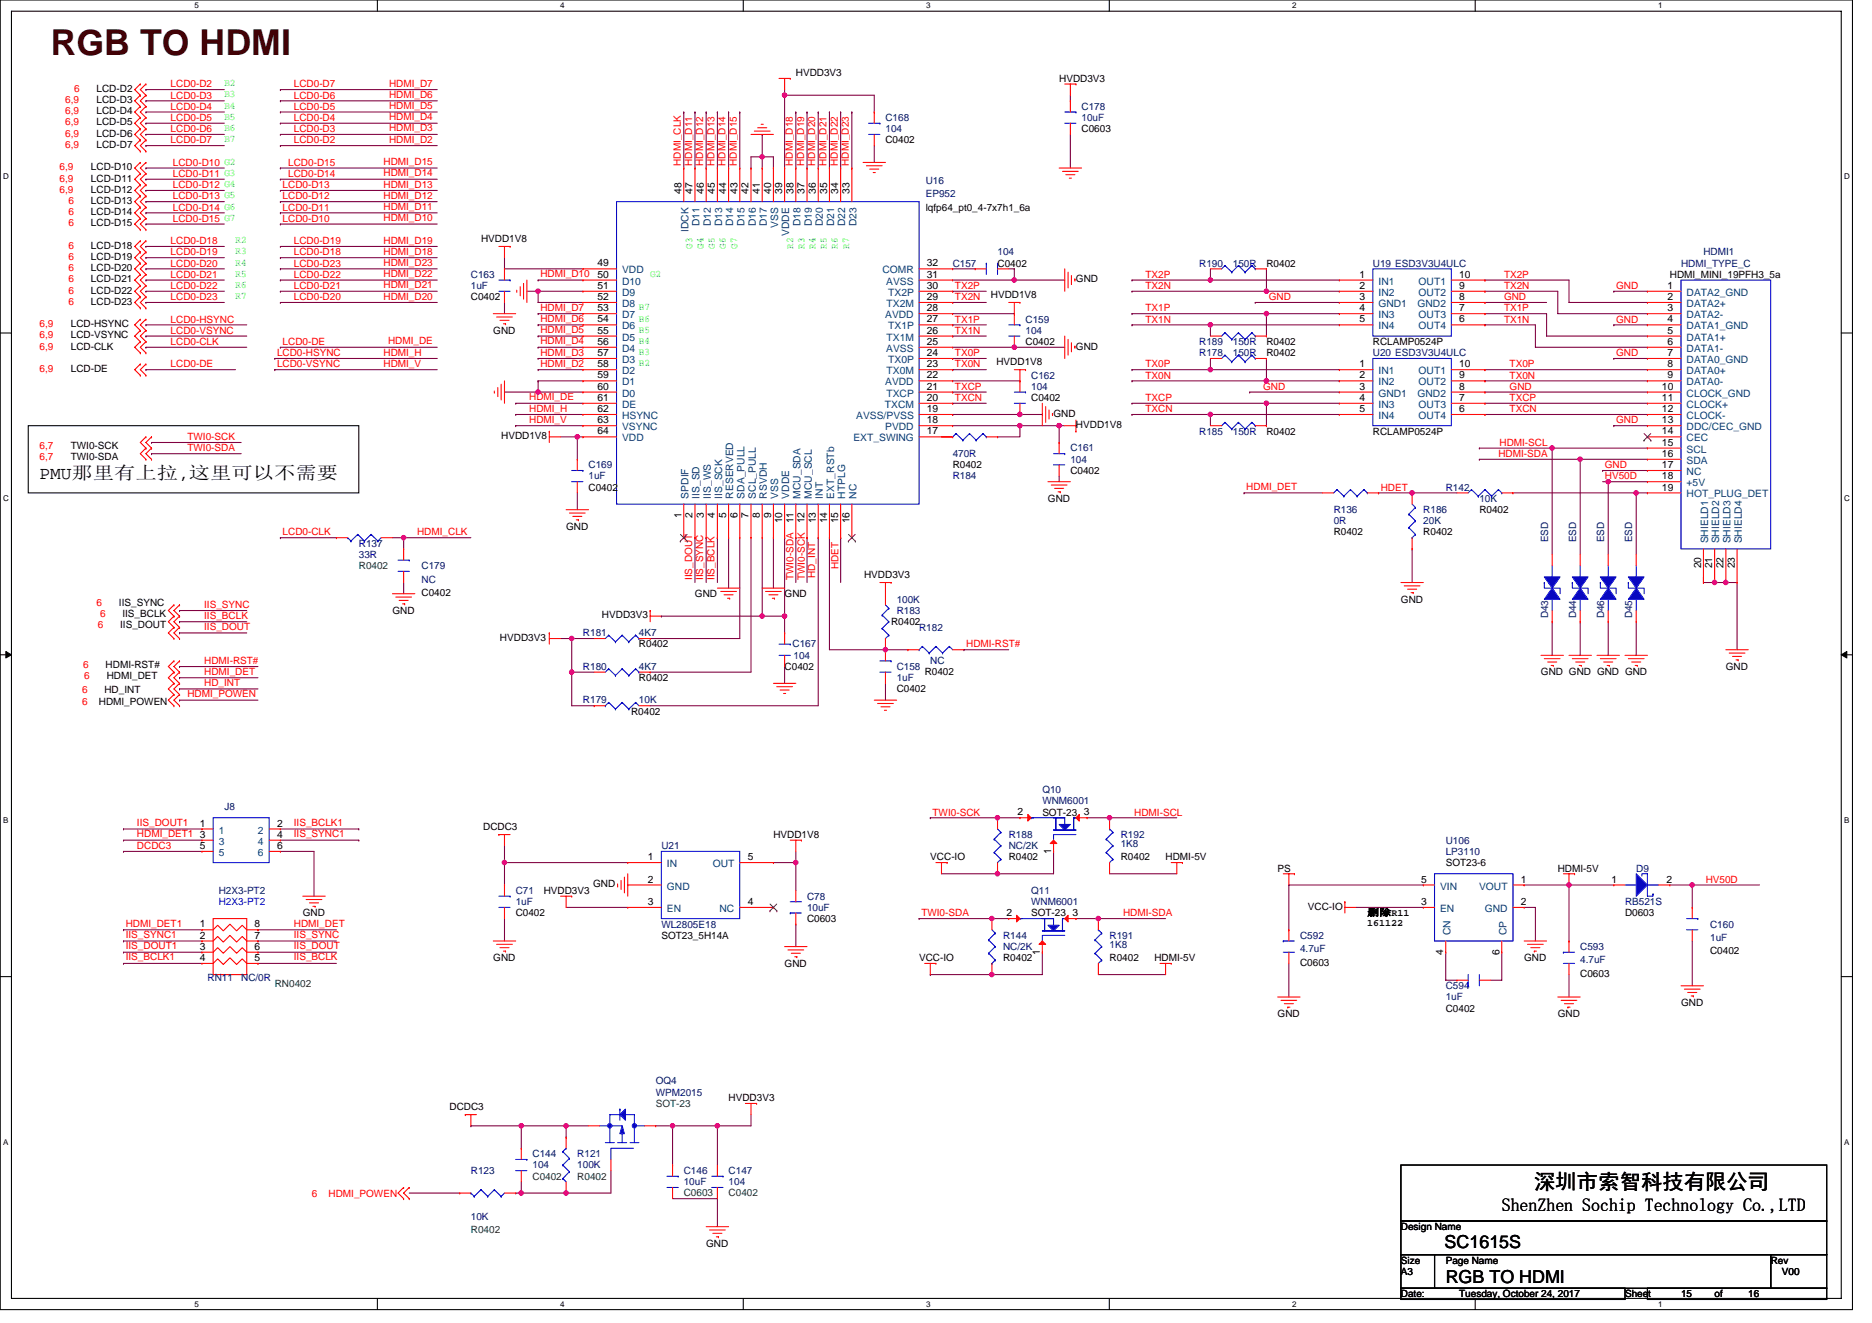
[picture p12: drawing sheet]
<svg xmlns="http://www.w3.org/2000/svg" width="297mm" height="210mm" viewBox="0 0 297 210" stroke-linecap="round" stroke-linejoin="round" font-family="sans-serif">
<defs><g id="words">
<text font-size="5.7" fill="#400000" x="8" y="8.7">RGB TO HDMI</text>
<text font-size="3.4" x="243.5" y="188.7">深圳市索智科技有限公司</text>
<g font-size="2.8">
<text x="6.3" y="76.1">PMU那里有上拉,这里可以不需要</text>
<text x="238.3" y="192.2">ShenZhen Sochip Technology Co. ,,, LTD</text>
<text x="238.3" y="192.2">ShenZhen Sochip Technology Co.</text>
<text x="282.3" y="192.2">LTD</text>
<text x="229.2" y="198.1">SC1615S</text>
<text x="229.4" y="203.6">RGB TO HDMI</text>
</g>
<g font-size="1.6" fill="#f00">
<text x="10.3" y="16.4">6,9</text>
<text x="11.8" y="14.6">6</text>
<text x="27.1" y="13.9">LCD0-D2</text>
<text x="27.1" y="15.6">LCD0-D3</text>
<text x="27.1" y="17.4">LCD0-D4</text>
<text x="46.6" y="17.4">LCD0-D5</text>
<text x="46.6" y="15.6">LCD0-D6</text>
<text x="46.6" y="13.9">LCD0-D7</text>
<text x="61.7" y="17.3">HDMI_D5</text>
<text x="61.7" y="15.5">HDMI_D6</text>
<text x="61.7" y="13.8">HDMI_D7</text>
<text x="10.3" y="23.5">6,9</text>
<text x="10.3" y="21.7">6,9</text>
<text x="10.3" y="19.9">6,9</text>
<text x="10.3" y="18.1">6,9</text>
<text x="27.1" y="22.8">LCD0-D7</text>
<text x="27.1" y="21">LCD0-D6</text>
<text x="27.1" y="19.2">LCD0-D5</text>
<text x="46.6" y="21">LCD0-D3</text>
<text x="46.6" y="19.2">LCD0-D4</text>
<text x="46.6" y="22.8">LCD0-D2</text>
<text x="61.7" y="20.9">HDMI_D3</text>
<text x="61.7" y="19.1">HDMI_D4</text>
<text x="61.7" y="22.6">HDMI_D2</text>
<text x="9.5" y="28.8">6,9</text>
<text x="9.5" y="27">6,9</text>
<text x="27.4" y="26.3">LCD0-D10 G2</text>
<text x="27.4" y="29.9">LCD0-D12 G4</text>
<text x="27.4" y="28.1">LCD0-D11 G3</text>
<text x="44.8" y="29.9">LCD0-D13</text>
<text x="45.7" y="28.1">LCD0-D14</text>
<text x="45.7" y="26.3">LCD0-D15</text>
<text x="60.9" y="29.8">HDMI_D13</text>
<text x="60.9" y="28">HDMI_D14</text>
<text x="60.9" y="26.2">HDMI_D15</text>
<text x="108" y="26.3" transform="rotate(-90 108 26.3)">HDMI_CLK</text>
<text x="109.8" y="26.3" transform="rotate(-90 109.8 26.3)">HDMI_D11</text>
<text x="111.6" y="26.3" transform="rotate(-90 111.6 26.3)">HDMI_D12</text>
<text x="113.4" y="26.3" transform="rotate(-90 113.4 26.3)">HDMI_D13</text>
<text x="115.1" y="26.3" transform="rotate(-90 115.1 26.3)">HDMI_D14</text>
<text x="116.9" y="26.3" transform="rotate(-90 116.9 26.3)">HDMI_D15</text>
<text x="125.8" y="26.3" transform="rotate(-90 125.8 26.3)">HDMI_D18</text>
<text x="127.6" y="26.3" transform="rotate(-90 127.6 26.3)">HDMI_D19</text>
<text x="129.4" y="26.3" transform="rotate(-90 129.4 26.3)">HDMI_D20</text>
<text x="131.1" y="26.3" transform="rotate(-90 131.1 26.3)">HDMI_D21</text>
<text x="132.9" y="26.3" transform="rotate(-90 132.9 26.3)">HDMI_D22</text>
<text x="134.7" y="26.3" transform="rotate(-90 134.7 26.3)">HDMI_D23</text>
<text x="9.5" y="30.6">6,9</text>
<text x="10.9" y="35.9">6</text>
<text x="10.9" y="34.1">6</text>
<text x="10.9" y="32.4">6</text>
<text x="27.4" y="35.2">LCD0-D15 G7</text>
<text x="27.4" y="33.4">LCD0-D14 G6</text>
<text x="27.4" y="31.6">LCD0-D13 G5</text>
<text x="44.8" y="35.2">LCD0-D10</text>
<text x="44.8" y="33.4">LCD0-D11</text>
<text x="44.8" y="31.6">LCD0-D12</text>
<text x="60.9" y="35.1">HDMI_D10</text>
<text x="60.9" y="33.3">HDMI_D11</text>
<text x="60.9" y="31.5">HDMI_D12</text>
<text x="10.9" y="41.3">6</text>
<text x="10.9" y="39.5">6</text>
<text x="27.1" y="40.5">LCD0-D19</text>
<text x="27.1" y="38.8">LCD0-D18</text>
<text x="46.6" y="40.5">LCD0-D18</text>
<text x="46.6" y="38.8">LCD0-D19</text>
<text x="60.9" y="40.4">HDMI_D18</text>
<text x="60.9" y="38.7">HDMI_D19</text>
<text x="10.9" y="44.8">6</text>
<text x="10.9" y="46.6">6</text>
<text x="10.9" y="43">6</text>
<text x="27.1" y="44.1">LCD0-D21</text>
<text x="27.1" y="45.9">LCD0-D22</text>
<text x="27.1" y="47.6">LCD0-D23</text>
<text x="27.1" y="42.3">LCD0-D20</text>
<text x="46.6" y="44.1">LCD0-D22</text>
<text x="46.6" y="47.6">LCD0-D20</text>
<text x="46.6" y="45.9">LCD0-D21</text>
<text x="46.6" y="42.3">LCD0-D23</text>
<text x="60.9" y="44">HDMI_D22</text>
<text x="60.9" y="47.5">HDMI_D20</text>
<text x="60.9" y="45.8">HDMI_D21</text>
<text x="60.9" y="42.2">HDMI_D23</text>
<text x="85.7" y="44">HDMI_D10</text>
<text x="151.5" y="47.6">TX2N</text>
<text x="151.5" y="45.9">TX2P</text>
<text x="181.8" y="44.1">TX2P</text>
<text x="181.8" y="45.9">TX2N</text>
<text x="201.3" y="47.6">GND</text>
<text x="238.7" y="45.9">TX2N</text>
<text x="238.7" y="44.1">TX2P</text>
<text x="238.7" y="47.6">GND</text>
<text x="256.4" y="45.9">GND</text>
<text x="6.3" y="53.7">6,9</text>
<text x="6.3" y="51.9">6,9</text>
<text x="10.9" y="48.4">6</text>
<text x="27.1" y="53">LCD0-VSYNC</text>
<text x="27.1" y="51.2">LCD0-HSYNC</text>
<text x="85.7" y="51.1">HDMI_D6</text>
<text x="85.7" y="49.3">HDMI_D7</text>
<text x="85.7" y="52.9">HDMI_D5</text>
<text x="151.5" y="53">TX1N</text>
<text x="151.5" y="51.2">TX1P</text>
<text x="181.8" y="51.2">TX1N</text>
<text x="181.8" y="49.4">TX1P</text>
<text x="238.7" y="51.2">TX1N</text>
<text x="238.7" y="49.4">TX1P</text>
<text x="256.4" y="51.2">GND</text>
<text x="6.3" y="59">6,9</text>
<text x="6.3" y="55.5">6,9</text>
<text x="27.1" y="58.3">LCD0-DE</text>
<text x="27.1" y="54.8">LCD0-CLK</text>
<text x="44" y="58.3">LCD0-VSYNC</text>
<text x="44" y="56.5">LCD0-HSYNC</text>
<text x="44.8" y="54.8">LCD0-DE</text>
<text x="60.9" y="58.2">HDMI_V</text>
<text x="60.9" y="56.4">HDMI_H</text>
<text x="61.6" y="54.7">HDMI_DE</text>
<text x="85.7" y="54.7">HDMI_D4</text>
<text x="85.7" y="56.4">HDMI_D3</text>
<text x="85.7" y="58.2">HDMI_D2</text>
<text x="151.5" y="56.5">TX0P</text>
<text x="151.5" y="58.3">TX0N</text>
<text x="181.8" y="58.3">TX0P</text>
<text x="239.5" y="58.3">TX0P</text>
<text x="256.4" y="56.5">GND</text>
<text x="84" y="65.3">HDMI_H</text>
<text x="84" y="63.5">HDMI_DE</text>
<text x="151.5" y="63.6">TXCN</text>
<text x="151.5" y="61.9">TXCP</text>
<text x="181.8" y="60.1">TX0N</text>
<text x="181.8" y="65.4">TXCN</text>
<text x="181.8" y="63.6">TXCP</text>
<text x="200.4" y="61.9">GND</text>
<text x="239.5" y="63.6">TXCP</text>
<text x="239.5" y="65.4">TXCN</text>
<text x="239.5" y="60.1">TX0N</text>
<text x="239.5" y="61.9">GND</text>
<text x="6.3" y="71.3">6,7</text>
<text x="29.7" y="71.6">TWI0-SDA</text>
<text x="29.7" y="69.9">TWI0-SCK</text>
<text x="84" y="67.1">HDMI_V</text>
<text x="237.9" y="70.8">HDMI-SCL</text>
<text x="256.4" y="67.2">GND</text>
<text x="6.3" y="73.1">6,7</text>
<text x="197.8" y="77.8">HDMI_DET</text>
<text x="219.1" y="77.9">HDET</text>
<text x="237.8" y="72.5">HDMI-SDA</text>
<text x="254.7" y="76.1">HV50D</text>
<text x="254.7" y="74.3">GND</text>
<text x="44.8" y="85">LCD0-CLK</text>
<text x="66.2" y="84.9">HDMI_CLK</text>
<text x="109.8" y="92.1" transform="rotate(-90 109.8 92.1)">IIS_DOUT</text>
<text x="111.6" y="92.1" transform="rotate(-90 111.6 92.1)">IIS_SYNC</text>
<text x="113.4" y="92.1" transform="rotate(-90 113.4 92.1)">IIS_BCLK</text>
<text x="125.9" y="92.1" transform="rotate(-90 125.9 92.1)">TWI0-SDA</text>
<text x="127.7" y="92.1" transform="rotate(-90 127.7 92.1)">TWI0-SCK</text>
<text x="129.4" y="91.7" transform="rotate(-90 129.4 91.7)">HD_INT</text>
<text x="133" y="90.3" transform="rotate(-90 133 90.3)">HDET</text>
<text x="15.3" y="96.2">6</text>
<text x="15.5" y="99.7">6</text>
<text x="15.9" y="98">6</text>
<text x="32.4" y="100">IIS_DOUT</text>
<text x="32.4" y="98.2">IIS_BCLK</text>
<text x="32.4" y="96.4">IIS_SYNC</text>
<text x="13.2" y="106">6</text>
<text x="13.4" y="107.7">6</text>
<text x="32.4" y="105.4">HDMI-RST#</text>
<text x="32.4" y="107.1">HDMI_DET</text>
<text x="153.3" y="102.8">HDMI-RST#</text>
<text x="13" y="110">6</text>
<text x="13" y="111.8">6</text>
<text x="29.7" y="110.7">HDMI_POWEN</text>
<text x="32.4" y="108.9">HD_INT</text>
<text x="21.7" y="131.1">IIS_DOUT1</text>
<text x="46.6" y="131.1">IIS_BCLK1</text>
<text x="148" y="129.4">TWI0-SCK</text>
<text x="180" y="129.4">HDMI-SCL</text>
<text x="21.7" y="132.9">HDMI_DET1</text>
<text x="21.7" y="134.8">DCDC3</text>
<text x="46.6" y="132.9">IIS_SYNC1</text>
<text x="270.7" y="140.1">HV50D</text>
<text x="20" y="147.1">HDMI_DET1</text>
<text x="20" y="148.9">IIS_SYNC1</text>
<text x="46.6" y="147.1">HDMI_DET</text>
<text x="46.6" y="148.9">IIS_SYNC</text>
<text x="146.2" y="145.4">TWI0-SDA</text>
<text x="178.2" y="145.4">HDMI-SDA</text>
<text x="20" y="150.7">IIS_DOUT1</text>
<text x="20" y="152.4">IIS_BCLK1</text>
<text x="46.6" y="150.7">IIS_DOUT</text>
<text x="46.6" y="152.4">IIS_BCLK</text>
<text x="49.5" y="190.1">6</text>
<text x="52.1" y="190.1">HDMI_POWEN</text>
</g>
<g font-size="1.6">
<text x="15.3" y="16.4">LCD-D3</text>
<text x="15.3" y="14.6">LCD-D2</text>
<text x="126.3" y="12.1">HVDD3V3</text>
<text x="168.1" y="13">HVDD3V3</text>
<text x="15.3" y="23.5">LCD-D7</text>
<text x="15.3" y="21.7">LCD-D6</text>
<text x="15.3" y="19.9">LCD-D5</text>
<text x="15.3" y="18.1">LCD-D4</text>
<text x="140.5" y="22.8">C0402</text>
<text x="171.6" y="21">C0603</text>
<text x="14.4" y="28.8">LCD-D11</text>
<text x="14.4" y="27">LCD-D10</text>
<text x="14.4" y="35.9">LCD-D15</text>
<text x="14.4" y="34.1">LCD-D14</text>
<text x="14.4" y="30.6">LCD-D12</text>
<text x="14.4" y="32.4">LCD-D13</text>
<text x="108.1" y="30.8" transform="rotate(-90 108.1 30.8)">48</text>
<text x="109.9" y="30.8" transform="rotate(-90 109.9 30.8)">47</text>
<text x="111.7" y="30.8" transform="rotate(-90 111.7 30.8)">46</text>
<text x="113.4" y="30.8" transform="rotate(-90 113.4 30.8)">45</text>
<text x="115.2" y="30.8" transform="rotate(-90 115.2 30.8)">44</text>
<text x="117" y="30.8" transform="rotate(-90 117 30.8)">43</text>
<text x="118.8" y="30.8" transform="rotate(-90 118.8 30.8)">42</text>
<text x="120.6" y="30.8" transform="rotate(-90 120.6 30.8)">41</text>
<text x="122.3" y="30.8" transform="rotate(-90 122.3 30.8)">40</text>
<text x="124.1" y="30.8" transform="rotate(-90 124.1 30.8)">39</text>
<text x="125.9" y="30.8" transform="rotate(-90 125.9 30.8)">38</text>
<text x="127.7" y="30.8" transform="rotate(-90 127.7 30.8)">37</text>
<text x="129.5" y="30.8" transform="rotate(-90 129.5 30.8)">36</text>
<text x="131.2" y="30.8" transform="rotate(-90 131.2 30.8)">35</text>
<text x="133" y="30.8" transform="rotate(-90 133 30.8)">34</text>
<text x="134.8" y="30.8" transform="rotate(-90 134.8 30.8)">33</text>
<text x="146.9" y="33.4">lqfp64_pt0_4-7x7h1_6a</text>
<text x="14.4" y="41.3">LCD-D19</text>
<text x="14.4" y="39.5">LCD-D18</text>
<text x="76.3" y="38.4">HVDD1V8</text>
<text x="14.4" y="44.8">LCD-D21</text>
<text x="14.4" y="46.6">LCD-D22</text>
<text x="14.4" y="43">LCD-D20</text>
<text x="74.7" y="47.6">C0402</text>
<text x="94.8" y="47.6">52</text>
<text x="94.8" y="45.8">51</text>
<text x="94.8" y="44.1">50</text>
<text x="94.8" y="42.3">49</text>
<text x="147.1" y="45.8">30</text>
<text x="147.1" y="47.6">29</text>
<text x="147.1" y="42.3">32</text>
<text x="147.1" y="44.1">31</text>
<text x="157.2" y="47.3">HVDD1V8</text>
<text x="158.3" y="42.3">C0402</text>
<text x="170.7" y="44.8">GND</text>
<text x="201" y="42.3">R0402</text>
<text x="215.7" y="44.1">1</text>
<text x="215.7" y="45.8">2</text>
<text x="215.7" y="47.6">3</text>
<text x="231.5" y="47.6">8</text>
<text x="231.5" y="44.1">10</text>
<text x="231.5" y="45.8">9</text>
<text x="264.6" y="45.8">1</text>
<text x="264.6" y="47.6">2</text>
<text x="265" y="44.1">HDMI_MINI_19PFH3_5a</text>
<text x="11.2" y="53.7">LCD-VSYNC</text>
<text x="11.2" y="51.9">LCD-HSYNC</text>
<text x="14.4" y="48.4">LCD-D23</text>
<text x="78.3" y="53">GND</text>
<text x="94.8" y="53">55</text>
<text x="94.8" y="51.2">54</text>
<text x="94.8" y="49.4">53</text>
<text x="147.1" y="49.4">28</text>
<text x="147.1" y="51.2">27</text>
<text x="147.1" y="53">26</text>
<text x="215.7" y="49.4">4</text>
<text x="215.7" y="51.2">5</text>
<text x="231.5" y="49.4">7</text>
<text x="231.5" y="51.2">6</text>
<text x="264.6" y="49.4">3</text>
<text x="264.6" y="51.2">4</text>
<text x="264.6" y="53">5</text>
<text x="11.2" y="59">LCD-DE</text>
<text x="11.2" y="55.5">LCD-CLK</text>
<text x="94.8" y="58.3">58</text>
<text x="94.8" y="56.5">57</text>
<text x="94.8" y="54.7">56</text>
<text x="147.1" y="56.5">24</text>
<text x="147.1" y="58.3">23</text>
<text x="147.1" y="54.7">25</text>
<text x="158.1" y="58">HVDD1V8</text>
<text x="162.7" y="54.8">C0402</text>
<text x="170.7" y="55.5">GND</text>
<text x="201" y="54.8">R0402</text>
<text x="201" y="56.5">R0402</text>
<text x="215.7" y="58.3">1</text>
<text x="217.8" y="54.8">RCLAMP0524P</text>
<text x="231.5" y="58.3">10</text>
<text x="264.6" y="54.7">6</text>
<text x="264.6" y="56.5">7</text>
<text x="264.6" y="58.3">8</text>
<text x="94.8" y="61.8">60</text>
<text x="94.8" y="60.1">59</text>
<text x="94.8" y="65.4">62</text>
<text x="94.8" y="63.6">61</text>
<text x="147.1" y="60.1">22</text>
<text x="147.1" y="61.8">21</text>
<text x="147.1" y="63.6">20</text>
<text x="147.1" y="65.4">19</text>
<text x="163.6" y="63.6">C0402</text>
<text x="215.7" y="60.1">2</text>
<text x="215.7" y="63.6">4</text>
<text x="215.7" y="65.4">5</text>
<text x="215.7" y="61.8">3</text>
<text x="231.5" y="61.8">8</text>
<text x="231.5" y="60.1">9</text>
<text x="231.5" y="63.6">7</text>
<text x="231.5" y="65.4">6</text>
<text x="263.7" y="61.8">10</text>
<text x="263.7" y="63.6">11</text>
<text x="263.7" y="65.4">12</text>
<text x="264.6" y="60.1">9</text>
<text x="11.2" y="71.3">TWI0-SCK</text>
<text x="79.5" y="69.7">HVDD1V8</text>
<text x="94.8" y="69">64</text>
<text x="94.8" y="67.2">63</text>
<text x="147.1" y="67.2">18</text>
<text x="147.1" y="69">17</text>
<text x="167.2" y="66.1">GND</text>
<text x="170.7" y="67.9">HVDD1V8</text>
<text x="201" y="69">R0402</text>
<text x="217.8" y="69">RCLAMP0524P</text>
<text x="263.7" y="67.2">13</text>
<text x="263.7" y="69">14</text>
<text x="263.7" y="70.7">15</text>
<text x="11.2" y="73.1">TWI0-SDA</text>
<text x="93.4" y="77.9">C0402</text>
<text x="151.2" y="74.3">R0402</text>
<text x="169.8" y="75.2">C0402</text>
<text x="263.7" y="72.5">16</text>
<text x="263.7" y="74.3">17</text>
<text x="263.7" y="76.1">18</text>
<text x="263.7" y="77.9">19</text>
<text x="108.1" y="82.2" transform="rotate(-90 108.1 82.2)">1</text>
<text x="109.9" y="82.2" transform="rotate(-90 109.9 82.2)">2</text>
<text x="111.7" y="82.2" transform="rotate(-90 111.7 82.2)">3</text>
<text x="113.4" y="82.2" transform="rotate(-90 113.4 82.2)">4</text>
<text x="115.2" y="82.2" transform="rotate(-90 115.2 82.2)">5</text>
<text x="117" y="82.2" transform="rotate(-90 117 82.2)">6</text>
<text x="118.8" y="82.2" transform="rotate(-90 118.8 82.2)">7</text>
<text x="120.6" y="82.2" transform="rotate(-90 120.6 82.2)">8</text>
<text x="122.3" y="82.2" transform="rotate(-90 122.3 82.2)">9</text>
<text x="124.1" y="83.1" transform="rotate(-90 124.1 83.1)">10</text>
<text x="125.9" y="83.1" transform="rotate(-90 125.9 83.1)">11</text>
<text x="127.7" y="83.1" transform="rotate(-90 127.7 83.1)">12</text>
<text x="129.5" y="83.1" transform="rotate(-90 129.5 83.1)">13</text>
<text x="131.2" y="83.1" transform="rotate(-90 131.2 83.1)">14</text>
<text x="133" y="83.1" transform="rotate(-90 133 83.1)">15</text>
<text x="134.8" y="83.1" transform="rotate(-90 134.8 83.1)">16</text>
<text x="166.3" y="79.7">GND</text>
<text x="234.7" y="81.4">R0402</text>
<text x="89.8" y="84.1">GND</text>
<text x="211.6" y="85">R0402</text>
<text x="225.8" y="85">R0402</text>
<text x="66.9" y="94.6">C0402</text>
<text x="110.3" y="94.8">GND</text>
<text x="124.5" y="94.8">GND</text>
<text x="137.1" y="91.7">HVDD3V3</text>
<text x="222.3" y="95.7">GND</text>
<text x="269.9" y="90.2" transform="rotate(-90 269.9 90.2)">20</text>
<text x="271.7" y="90.2" transform="rotate(-90 271.7 90.2)">21</text>
<text x="273.5" y="90.2" transform="rotate(-90 273.5 90.2)">22</text>
<text x="275.2" y="90.2" transform="rotate(-90 275.2 90.2)">23</text>
<text x="18.9" y="96.2">IIS_SYNC</text>
<text x="19.1" y="99.7">IIS_DOUT</text>
<text x="19.4" y="98">IIS_BCLK</text>
<text x="62.3" y="97.4">GND</text>
<text x="79.3" y="101.7">HVDD3V3</text>
<text x="95.5" y="98.1">HVDD3V3</text>
<text x="141.4" y="99.2">R0402</text>
<text x="16.8" y="106">HDMI-RST#</text>
<text x="16.9" y="107.7">HDMI_DET</text>
<text x="101.4" y="102.8">R0402</text>
<text x="124.5" y="106.3">C0402</text>
<text x="146.7" y="107.2">R0402</text>
<text x="244.5" y="107.2">GND GND GND GND</text>
<text x="273.9" y="106.3">GND</text>
<text x="15.7" y="111.8">HDMI_POWEN</text>
<text x="16.6" y="110">HD_INT</text>
<text x="100.1" y="113.4">R0402</text>
<text x="101.4" y="108.1">R0402</text>
<text x="142.3" y="109.9">C0402</text>
<text x="31.7" y="131.2">1</text>
<text x="44" y="131.2">2</text>
<text x="76.7" y="131.7">DCDC3</text>
<text x="161.5" y="129.4">2</text>
<text x="165.4" y="129.4">SOT-23</text>
<text x="172" y="129.4">3</text>
<text x="31.7" y="133">3</text>
<text x="31.7" y="134.7">5</text>
<text x="44" y="133">4</text>
<text x="44" y="134.7">6</text>
<text x="102.8" y="136.5">1</text>
<text x="118.6" y="136.5">5</text>
<text x="122.7" y="133">HVDD1V8</text>
<text x="147.6" y="136.5">VCC-IO</text>
<text x="160.1" y="136.5">R0402</text>
<text x="166.8" y="135.5" transform="rotate(-90 166.8 135.5)">1</text>
<text x="177.8" y="136.5">R0402</text>
<text x="185" y="136.5">HDMI-5V</text>
<text x="229.4" y="137.4">SOT23-6</text>
<text x="86.3" y="141.9">HVDD3V3</text>
<text x="94.1" y="140.8">GND</text>
<text x="102.8" y="140.1">2</text>
<text x="102.8" y="143.6">3</text>
<text x="118.6" y="143.6">4</text>
<text x="202.7" y="138.3">PS</text>
<text x="225.5" y="140.1">5</text>
<text x="225.5" y="143.6">3</text>
<text x="241.3" y="143.6">2</text>
<text x="241.3" y="140.1">1</text>
<text x="247.2" y="138.3">HDMI-5V</text>
<text x="255.7" y="140.1">1</text>
<text x="264.4" y="140.1">2</text>
<text x="31.7" y="149">2</text>
<text x="31.7" y="147.2">1</text>
<text x="40.4" y="147.2">8</text>
<text x="40.4" y="149">7</text>
<text x="48" y="145.4">GND</text>
<text x="81.8" y="145.4">C0402</text>
<text x="104.9" y="149">SOT23_5H14A</text>
<text x="128.1" y="146.3">C0603</text>
<text x="159.7" y="145.4">2</text>
<text x="163.6" y="145.4">SOT-23</text>
<text x="170.2" y="145.4">3</text>
<text x="207.5" y="144.4">VCC-IO</text>
<text x="217" y="146.9">161122</text>
<text x="217" y="145.3">删除R11</text>
<text x="257.8" y="145.4">D0603</text>
<text x="31.7" y="152.5">4</text>
<text x="31.7" y="150.7">3</text>
<text x="40.4" y="150.7">6</text>
<text x="40.4" y="152.5">5</text>
<text x="78.3" y="152.5">GND</text>
<text x="124.5" y="153.4">GND</text>
<text x="145.8" y="152.5">VCC-IO</text>
<text x="159.2" y="152.5">R0402</text>
<text x="165" y="151.5" transform="rotate(-90 165 151.5)">1</text>
<text x="176.1" y="152.5">R0402</text>
<text x="183.2" y="152.5">HDMI-5V</text>
<text x="206.3" y="153.3">C0603</text>
<text x="229" y="151.5" transform="rotate(-90 229 151.5)">4</text>
<text x="237.9" y="151.5" transform="rotate(-90 237.9 151.5)">6</text>
<text x="241.8" y="152.5">GND</text>
<text x="250.7" y="155">C0603</text>
<text x="271.4" y="151.5">C0402</text>
<text x="202.7" y="161.4">GND</text>
<text x="229.4" y="160.5">C0402</text>
<text x="247.2" y="161.4">GND</text>
<text x="266.7" y="159.7">GND</text>
<text x="71.3" y="176.2">DCDC3</text>
<text x="115.6" y="174.8">HVDD3V3</text>
<text x="112.1" y="197.9">GND</text>
<text x="222.3" y="195.2">Design Name</text>
<text x="222.3" y="202.3">A3</text>
<text x="222.3" y="200.6">Size</text>
<text x="229.4" y="200.6">Page Name</text>
<text x="281" y="200.6">Rev</text>
<text x="282.7" y="202.3">V00</text>
<text x="222.3" y="205.9">Date:</text>
<text x="231.5" y="205.9">Tuesday, October 24, 2017</text>
<text x="257.8" y="205.9">Sheet</text>
<text x="266.7" y="205.9">15</text>
<text x="272.1" y="205.9">of</text>
<text x="277.4" y="205.9">16</text>
</g>
<g font-size="1.6" fill="#0f0">
<text x="35.6" y="13.7">B2</text>
<text x="35.6" y="15.5">B3</text>
<text x="35.6" y="17.3">B4</text>
<text x="35.6" y="19">B5</text>
<text x="35.6" y="20.8">B6</text>
<text x="35.6" y="22.6">B7</text>
<text x="37.4" y="40.4">R3</text>
<text x="37.4" y="38.6">R2</text>
<text x="109.9" y="39.5" transform="rotate(-90 109.9 39.5)">G3</text>
<text x="111.6" y="39.5" transform="rotate(-90 111.6 39.5)">G4</text>
<text x="113.4" y="39.5" transform="rotate(-90 113.4 39.5)">G5</text>
<text x="115.2" y="39.5" transform="rotate(-90 115.2 39.5)">G6</text>
<text x="117" y="39.5" transform="rotate(-90 117 39.5)">G7</text>
<text x="125.9" y="39.5" transform="rotate(-90 125.9 39.5)">R2</text>
<text x="127.6" y="39.5" transform="rotate(-90 127.6 39.5)">R3</text>
<text x="129.4" y="39.5" transform="rotate(-90 129.4 39.5)">R4</text>
<text x="131.2" y="39.5" transform="rotate(-90 131.2 39.5)">R5</text>
<text x="133" y="39.5" transform="rotate(-90 133 39.5)">R6</text>
<text x="134.7" y="39.5" transform="rotate(-90 134.7 39.5)">R7</text>
<text x="37.4" y="47.5">R7</text>
<text x="37.4" y="45.7">R6</text>
<text x="37.4" y="43.9">R5</text>
<text x="37.4" y="42.1">R4</text>
<text x="103.2" y="43.9">G2</text>
<text x="101.4" y="49.3">B7</text>
<text x="101.4" y="51">B6</text>
<text x="101.4" y="52.8">B5</text>
<text x="101.4" y="56.4">B3</text>
<text x="101.4" y="58.1">B2</text>
<text x="101.4" y="54.6">B4</text>
</g>
<g font-size="1.6" fill="#000080">
<text x="171.6" y="17.4">C178</text>
<text x="140.5" y="19.2">C168</text>
<text x="140.5" y="21">104</text>
<text x="171.6" y="19.2">10uF</text>
<text x="146.9" y="29.1">U16</text>
<text x="146.9" y="31.3">EP952</text>
<text x="158.3" y="40.5">104</text>
<text x="270.3" y="40.5">HDMI1</text>
<text x="74.7" y="44.1">C163</text>
<text x="74.7" y="45.9">1uF</text>
<text x="151.2" y="42.3">C157</text>
<text x="190.3" y="42.3">R190</text>
<text x="195.6" y="42.3">150R</text>
<text x="217.8" y="42.3">U19 ESD3V3U4ULC</text>
<text x="266.7" y="42.3">HDMI_TYPE_C</text>
<text x="162.7" y="51.2">C159</text>
<text x="162.7" y="53">104</text>
<text x="190.3" y="54.8">R189</text>
<text x="190.3" y="56.5">R178</text>
<text x="195.6" y="54.8">150R</text>
<text x="195.6" y="56.5">150R</text>
<text x="217.8" y="56.5">U20 ESD3V3U4ULC</text>
<text x="163.6" y="60.1">C162</text>
<text x="163.6" y="61.9">104</text>
<text x="169.8" y="71.6">C161</text>
<text x="190.3" y="69">R185</text>
<text x="195.6" y="69">150R</text>
<text x="93.4" y="74.3">C169</text>
<text x="93.4" y="76.1">1uF</text>
<text x="151.2" y="76.1">R184</text>
<text x="151.2" y="72.5">470R</text>
<text x="169.8" y="73.4">104</text>
<text x="229.4" y="77.9">R142</text>
<text x="211.6" y="81.4">R136</text>
<text x="211.6" y="83.2">0R</text>
<text x="225.8" y="81.4">R186</text>
<text x="225.8" y="83.2">20K</text>
<text x="234.7" y="79.7">10K</text>
<text x="56.9" y="86.8">R137</text>
<text x="56.9" y="88.5">33R</text>
<text x="245.6" y="86.1" transform="rotate(-90 245.6 86.1)">ESD</text>
<text x="250.1" y="86.1" transform="rotate(-90 250.1 86.1)">ESD</text>
<text x="254.5" y="86.1" transform="rotate(-90 254.5 86.1)">ESD</text>
<text x="259" y="86.1" transform="rotate(-90 259 86.1)">ESD</text>
<text x="66.9" y="90.3">C179</text>
<text x="66.9" y="92.5">NC</text>
<text x="142.3" y="95.7">100K</text>
<text x="92.5" y="101">R181</text>
<text x="101.4" y="101">4K7</text>
<text x="142.3" y="97.4">R183</text>
<text x="145.8" y="100.1">R182</text>
<text x="245.6" y="98.1" transform="rotate(-90 245.6 98.1)">D43</text>
<text x="250.1" y="98.1" transform="rotate(-90 250.1 98.1)">D44</text>
<text x="254.5" y="98.1" transform="rotate(-90 254.5 98.1)">D46</text>
<text x="259" y="98.1" transform="rotate(-90 259 98.1)">D45</text>
<text x="92.5" y="106.3">R180</text>
<text x="101.4" y="106.3">4K7</text>
<text x="125.7" y="102.8">C167</text>
<text x="125.9" y="104.5">104</text>
<text x="142.3" y="106.3">C158</text>
<text x="147.6" y="105.4">NC</text>
<text x="92.5" y="111.7">R179</text>
<text x="101.4" y="111.7">10K</text>
<text x="142.3" y="108.1">1uF</text>
<text x="165.4" y="125.9">Q10</text>
<text x="35.6" y="128.5">J8</text>
<text x="165.4" y="127.7">WNM6001</text>
<text x="104.9" y="134.8">U21</text>
<text x="160.1" y="133">R188</text>
<text x="160.1" y="134.8">NC/2K</text>
<text x="177.8" y="133">R192</text>
<text x="177.8" y="134.4">1K8</text>
<text x="229.4" y="133.9">U106</text>
<text x="229.4" y="135.7">LP3110</text>
<text x="34.7" y="141.9">H2X3-PT2</text>
<text x="81.8" y="141.9">C71</text>
<text x="81.8" y="143.7">1uF</text>
<text x="128.1" y="142.8">C78</text>
<text x="163.6" y="141.9">Q11</text>
<text x="163.6" y="143.7">WNM6001</text>
<text x="257.8" y="143.7">RB521S</text>
<text x="259.6" y="138.3">D9</text>
<text x="104.9" y="147.2">WL2805E18</text>
<text x="128.1" y="144.5">10uF</text>
<text x="159.2" y="149">R144</text>
<text x="176.1" y="149">R191</text>
<text x="206.3" y="149">C592</text>
<text x="271.4" y="147.2">C160</text>
<text x="271.4" y="149.4">1uF</text>
<text x="32.9" y="155.7">RN11</text>
<text x="38.3" y="155.7">NC/0R</text>
<text x="159.2" y="150.8">NC/2K</text>
<text x="176.1" y="150.4">1K8</text>
<text x="206.3" y="151.1">4.7uF</text>
<text x="250.7" y="150.8">C593</text>
<text x="250.7" y="152.9">4.7uF</text>
<text x="229.4" y="157">C594</text>
<text x="229.4" y="158.8">1uF</text>
<text x="104.1" y="172.1">OQ4</text>
<text x="104.1" y="173.9">WPM2015</text>
<text x="84.5" y="183.7">C144</text>
<text x="84.5" y="185.4">104</text>
<text x="91.6" y="183.7">R121</text>
<text x="91.6" y="185.4">100K</text>
<text x="74.7" y="186.3">R123</text>
<text x="108.5" y="186.3">C146</text>
<text x="108.5" y="188.1">10uF</text>
<text x="115.6" y="186.3">C147</text>
<text x="115.6" y="188.1">104</text>
<text x="74.7" y="193.6">10K</text>
</g>
<g font-size="1.6" fill="#004080">
<text x="111" y="35.9" transform="rotate(-90 111 35.9)">D11</text>
<text x="112.8" y="35.9" transform="rotate(-90 112.8 35.9)">D12</text>
<text x="114.6" y="35.9" transform="rotate(-90 114.6 35.9)">D13</text>
<text x="116.3" y="35.9" transform="rotate(-90 116.3 35.9)">D14</text>
<text x="118.1" y="35.9" transform="rotate(-90 118.1 35.9)">D15</text>
<text x="119.9" y="35.9" transform="rotate(-90 119.9 35.9)">D16</text>
<text x="121.7" y="35.9" transform="rotate(-90 121.7 35.9)">D17</text>
<text x="127" y="35.9" transform="rotate(-90 127 35.9)">D18</text>
<text x="128.8" y="35.9" transform="rotate(-90 128.8 35.9)">D19</text>
<text x="130.6" y="35.9" transform="rotate(-90 130.6 35.9)">D20</text>
<text x="132.4" y="35.9" transform="rotate(-90 132.4 35.9)">D21</text>
<text x="134.1" y="35.9" transform="rotate(-90 134.1 35.9)">D22</text>
<text x="135.9" y="35.9" transform="rotate(-90 135.9 35.9)">D23</text>
<text x="109.2" y="36.8" transform="rotate(-90 109.2 36.8)">IDCK</text>
<text x="123.5" y="36.1" transform="rotate(-90 123.5 36.1)">VSS</text>
<text x="125.2" y="37.4" transform="rotate(-90 125.2 37.4)">VDDE</text>
<text x="98.7" y="46.9">D9</text>
<text x="98.7" y="45.2">D10</text>
<text x="98.7" y="43.4">VDD</text>
<text x="140" y="43.4">COMR</text>
<text x="140.6" y="45.2">AVSS</text>
<text x="140.9" y="46.9">TX2P</text>
<text x="218.7" y="45.2">IN1</text>
<text x="218.7" y="46.9">IN2</text>
<text x="225.1" y="45.2">OUT1</text>
<text x="225.1" y="46.9">OUT2</text>
<text x="267.6" y="46.9">DATA2_GND</text>
<text x="98.7" y="52.3">D6</text>
<text x="98.7" y="50.5">D7</text>
<text x="98.7" y="48.7">D8</text>
<text x="140.5" y="50.5">AVDD</text>
<text x="140.7" y="48.7">TX2M</text>
<text x="140.9" y="52.3">TX1P</text>
<text x="218.7" y="50.5">IN3</text>
<text x="218.7" y="52.3">IN4</text>
<text x="218.7" y="48.7">GND1</text>
<text x="224.9" y="48.7">GND2</text>
<text x="225.1" y="50.5">OUT3</text>
<text x="225.1" y="52.3">OUT4</text>
<text x="267.6" y="48.7">DATA2+</text>
<text x="267.6" y="50.5">DATA2-</text>
<text x="267.6" y="52.3">DATA1_GND</text>
<text x="98.7" y="59.4">D2</text>
<text x="98.7" y="57.6">D3</text>
<text x="98.7" y="55.8">D4</text>
<text x="98.7" y="54.1">D5</text>
<text x="140.6" y="55.8">AVSS</text>
<text x="140.7" y="59.4">TX0M</text>
<text x="140.7" y="54.1">TX1M</text>
<text x="140.9" y="57.6">TX0P</text>
<text x="218.7" y="59.4">IN1</text>
<text x="225.1" y="59.4">OUT1</text>
<text x="267.6" y="54.1">DATA1+</text>
<text x="267.6" y="55.8">DATA1-</text>
<text x="267.6" y="57.6">DATA0_GND</text>
<text x="267.6" y="59.4">DATA0+</text>
<text x="98.7" y="62.9">D0</text>
<text x="98.7" y="61.2">D1</text>
<text x="98.7" y="64.7">DE</text>
<text x="140.4" y="64.7">TXCM</text>
<text x="140.5" y="61.2">AVDD</text>
<text x="140.7" y="62.9">TXCP</text>
<text x="218.7" y="61.2">IN2</text>
<text x="218.7" y="64.7">IN3</text>
<text x="218.7" y="62.9">GND1</text>
<text x="224.9" y="62.9">GND2</text>
<text x="225.1" y="61.2">OUT2</text>
<text x="225.1" y="64.7">OUT3</text>
<text x="267.6" y="61.2">DATA0-</text>
<text x="267.6" y="62.9">CLOCK_GND</text>
<text x="267.6" y="64.7">CLOCK+</text>
<text x="98.7" y="70.1">VDD</text>
<text x="98.7" y="68.3">VSYNC</text>
<text x="98.7" y="66.5">HSYNC</text>
<text x="135.4" y="70.1">EXT_SWING</text>
<text x="135.9" y="66.5">AVSS/PVSS</text>
<text x="140.5" y="68.3">PVDD</text>
<text x="218.7" y="66.5">IN4</text>
<text x="225.1" y="66.5">OUT4</text>
<text x="267.6" y="66.5">CLOCK-</text>
<text x="267.6" y="68.3">DDC/CEC_GND</text>
<text x="267.6" y="70.1">CEC</text>
<text x="267.6" y="71.8">SCL</text>
<text x="267.6" y="73.6">SDA</text>
<text x="267.6" y="75.4">NC</text>
<text x="267.6" y="77.2">+5V</text>
<text x="109.2" y="79.1" transform="rotate(-90 109.2 79.1)">SPDIF</text>
<text x="111" y="79.1" transform="rotate(-90 111 79.1)">IIS_SD</text>
<text x="112.8" y="79.1" transform="rotate(-90 112.8 79.1)">IIS_WS</text>
<text x="114.6" y="79.1" transform="rotate(-90 114.6 79.1)">IIS_SCK</text>
<text x="116.3" y="79.1" transform="rotate(-90 116.3 79.1)">RESERVED</text>
<text x="118.1" y="79.1" transform="rotate(-90 118.1 79.1)">SDA_PULL</text>
<text x="119.9" y="79.1" transform="rotate(-90 119.9 79.1)">SCL_PULL</text>
<text x="121.7" y="79.1" transform="rotate(-90 121.7 79.1)">RSVDH</text>
<text x="123.5" y="79.1" transform="rotate(-90 123.5 79.1)">VSS</text>
<text x="125.2" y="79.1" transform="rotate(-90 125.2 79.1)">VDDE</text>
<text x="127" y="79.1" transform="rotate(-90 127 79.1)">MCU_SDA</text>
<text x="128.8" y="79.1" transform="rotate(-90 128.8 79.1)">MCU_SCL</text>
<text x="130.6" y="79.1" transform="rotate(-90 130.6 79.1)">INT</text>
<text x="132.4" y="79.1" transform="rotate(-90 132.4 79.1)">EXT_RSTb</text>
<text x="134.1" y="79.1" transform="rotate(-90 134.1 79.1)">HTPLG</text>
<text x="135.9" y="79.1" transform="rotate(-90 135.9 79.1)">NC</text>
<text x="267.6" y="79">HOT_PLUG_DET</text>
<text x="271" y="86.2" transform="rotate(-90 271 86.2)">SHIELD1</text>
<text x="272.8" y="86.2" transform="rotate(-90 272.8 86.2)">SHIELD2</text>
<text x="274.6" y="86.2" transform="rotate(-90 274.6 86.2)">SHIELD3</text>
<text x="276.4" y="86.2" transform="rotate(-90 276.4 86.2)">SHIELD4</text>
<text x="34.7" y="132.3">1</text>
<text x="34.7" y="134.1">3</text>
<text x="34.7" y="135.8">5</text>
<text x="40.9" y="132.3">2</text>
<text x="40.9" y="134.1">4</text>
<text x="40.9" y="135.8">6</text>
<text x="105.8" y="137.6">IN</text>
<text x="113.1" y="137.6">OUT</text>
<text x="105.8" y="141.2">GND</text>
<text x="228.5" y="141.2">VIN</text>
<text x="234.7" y="141.2">VOUT</text>
<text x="105.8" y="144.7">EN</text>
<text x="114.2" y="144.7">NC</text>
<text x="228.5" y="144.7">EN</text>
<text x="230.1" y="148.5" transform="rotate(-90 230.1 148.5)">CN</text>
<text x="235.6" y="144.7">GND</text>
<text x="239" y="148.5" transform="rotate(-90 239 148.5)">CP</text>
</g>
<g font-size="1.6" fill="#008000">
<text x="56.9" y="90.3">R0402</text>
<text x="43.6" y="156.6">RN0402</text>
<text x="104.1" y="175.7">SOT-23</text>
<text x="84.5" y="187.2">C0402</text>
<text x="91.6" y="187.2">R0402</text>
<text x="108.5" y="189.9">C0603</text>
<text x="115.6" y="189.9">C0402</text>
<text x="74.7" y="195.7">R0402</text>
</g>
<text font-size="1.6" fill="#00f" x="34.7" y="143.7">H2X3-PT2</text>
<g font-size="1.3">
<text x="30.8" y="1.3">5</text>
<text x="88.9" y="1.3">4</text>
<text x="147" y="1.3">3</text>
<text x="205" y="1.3">2</text>
<text x="263.1" y="1.3">1</text>
<text x=".5" y="28.4">D</text>
<text x="292.6" y="28.4">D</text>
<text x=".5" y="79.5">C</text>
<text x="292.6" y="79.5">C</text>
<text x=".5" y="130.6">B</text>
<text x="292.6" y="130.6">B</text>
<text x=".5" y="181.7">A</text>
<text x="292.6" y="181.7">A</text>
<text x="30.8" y="207.4">5</text>
<text x="88.9" y="207.4">4</text>
<text x="147" y="207.4">3</text>
<text x="205" y="207.4">2</text>
<text x="263.1" y="207.4">1</text>
</g>
</g></defs>
<path d="M0 0h293.9v207.9h-293.9zM1.8 1.8h290.4v204.3h-290.4z" fill="none" stroke="#000" stroke-width=".17"/>
<g fill="#fff">
<path d="M30.8 .2h.7v1.4h-.7z"/>
<path d="M30.8 206.3h.7v1.4h-.7z"/>
</g>
<path d="M59.9 0v1.8M59.9 206.1v1.8" fill="none" stroke="#000" stroke-width=".17"/>
<g fill="#fff">
<path d="M88.9 .2h.7v1.4h-.7z"/>
<path d="M88.9 206.3h.7v1.4h-.7z"/>
</g>
<path d="M117.9 0v1.8M117.9 206.1v1.8" fill="none" stroke="#000" stroke-width=".17"/>
<g fill="#fff">
<path d="M147 .2h.7v1.4h-.7z"/>
<path d="M147 206.3h.7v1.4h-.7z"/>
</g>
<path d="M176 0v1.8M176 206.1v1.8" fill="none" stroke="#000" stroke-width=".17"/>
<g fill="#fff">
<path d="M205 .2h.7v1.4h-.7z"/>
<path d="M205 206.3h.7v1.4h-.7z"/>
</g>
<path d="M234.1 0v1.8M234.1 206.1v1.8" fill="none" stroke="#000" stroke-width=".17"/>
<g fill="#fff">
<path d="M263.1 .2h.7v1.4h-.7z"/>
<path d="M263.1 206.3h.7v1.4h-.7z"/>
<path d="M.5 27.3h.9v1.4h-.9z"/>
<path d="M292.6 27.3h.9v1.4h-.9z"/>
<path d="M.5 78.4h.9v1.4h-.9z"/>
<path d="M292.6 78.4h.9v1.4h-.9z"/>
</g>
<path d="M0 52.9h1.8M292.2 52.9h1.7" fill="none" stroke="#000" stroke-width=".17"/>
<g fill="#fff">
<path d="M.5 129.5h.8v1.4h-.8z"/>
<path d="M292.6 129.5h.9v1.4h-.9z"/>
</g>
<path d="M0 103.9h1.8M292.2 103.9h1.7" fill="none" stroke="#000" stroke-width=".17"/>
<path d="M.9 103.4l.9 .5-.9 .5zM292.2 103.9l.8-.5v1z" fill="#000" stroke="#000" stroke-width=".16"/>
<g fill="#fff">
<path d="M.5 180.5h.8v1.4h-.8z"/>
<path d="M292.6 180.5h.9v1.4h-.9z"/>
</g>
<path d="M4.5 67.6h52.4v10.6h-52.4zM0 155h1.8M292.2 155h1.7M222.3 184.9h67.6v8.9h-67.6zM222.3 193.8h67.6v5.3h-67.6zM222.3 199.1h5.3v5.4h-5.3zM227.6 199.1h53.4v5.4h-53.4zM281 199.1h8.9v5.4h-8.9zM222.3 204.5h35.5v1.7h-35.5zM261.4 204.5h28.5v1.7h-28.5z" fill="none" stroke="#000" stroke-width=".17"/>
<g fill="none" stroke="#800040" stroke-width=".17">
<path d="M23.2 14.2h.1M23.2 16h.1M23.2 19.6h.1M23.2 17.8h.1M23.2 14.2h12.4M23.2 16h12.4M23.2 19.6h12.4M23.2 17.8h12.4M44.5 14.2h.1M44.5 19.6h.1M44.5 17.8h.1M44.5 16h.1"/>
<path d="M44.5 14.2h24.9M44.5 16h24.9M44.5 19.6h24.9M44.5 17.8h24.9M108.5 17.8h.1M108.5 17.8v8.9M110.3 17.8h.1M110.3 17.8v8.9M112.1 17.8h.1M112.1 17.8v8.9M113.8 17.8h.1M113.8 17.8v8.9"/>
<path d="M115.6 17.8h.1M115.6 17.8v8.9M117.4 17.8h.1M117.4 17.8v8.9M124.5 15.1h.1M124.5 14.2v.9M124.5 15.1h14.2v2.7M124.5 15.1v11.6M126.3 17.8h.1M126.3 17.8v8.9M128.1 17.8h.1M128.1 17.8v8.9"/>
<path d="M129.8 17.8h.1M129.8 17.8v8.9M131.6 17.8h.1M131.6 17.8v8.9M133.4 17.8h.1M133.4 17.8v8.9M135.2 17.8h.1M135.2 17.8v8.9M169.8 15.1v.9M23.2 26.7h.1M23.2 23.1h.1M23.2 21.3h.1"/>
<path d="M23.2 35.6h.1M23.2 33.8h.1M23.2 32h.1M23.2 30.2h.1M23.2 28.4h.1M23.2 39.1h.1M23.2 26.7h12.4M23.2 23.1h12.4M23.2 21.3h12.4M23.2 35.6h12.4M23.2 33.8h12.4M23.2 32h12.4"/>
<path d="M23.2 30.2h12.4M23.2 28.4h12.4M23.2 39.1h12.4M44.5 21.3h.1M44.5 23.1h.1M44.5 35.6h.1M44.5 33.8h.1M44.5 32h.1M44.5 30.2h.1M44.5 26.7h.1M44.5 39.1h.1M44.5 28.4h.1"/>
<path d="M44.5 26.7h24.9M44.5 23.1h24.9M44.5 21.3h24.9M44.5 35.6h24.9M44.5 33.8h24.9M44.5 32h24.9M44.5 30.2h24.9M44.5 28.4h24.9M44.5 39.1h24.9M120.9 24.9v1.8M120.9 24.9h1.8v1.8M120.9 24.9h-1.7v1.8"/>
<path d="M120.9 21.3h.1M120.9 21.3v3.6M138.7 23.1v2.7M169.8 21.3v5.4M23.2 44.4h.1M23.2 46.2h.1M23.2 48h.1M23.2 42.7h.1M23.2 40.9h.1M23.2 53.3h.1M23.2 58.7h.1M23.2 55.1h.1"/>
<path d="M23.2 51.6h.1M23.2 51.6h16M23.2 46.2h12.4M23.2 53.3h16M23.2 55.1h16M23.2 58.7h14.2M23.2 44.4h12.4M23.2 48h12.4M23.2 42.7h12.4M23.2 40.9h12.4M43.6 58.7h.1M43.6 56.9h.1"/>
<path d="M43.6 56.9h25.8M43.6 58.7h25.8M44.5 40.9h.1M44.5 44.4h.1M44.5 48h.1M44.5 46.2h.1M44.5 42.7h.1M44.5 55.1h.1M44.5 46.2h24.9M44.5 55.1h24.9M44.5 44.4h24.9M44.5 48h24.9"/>
<path d="M44.5 42.7h24.9M44.5 40.9h24.9M80 40.9v1.8h12.5M80 48v1.8M83.6 46.2h1.8M85.4 51.6h.1M85.4 49.8h.1M85.4 46.2v1.8h7.1M85.4 46.2h.1M85.4 53.3h.1M85.4 55.1h.1M85.4 56.9h.1"/>
<path d="M85.4 58.7h.1M85.4 44.4h.1M85.4 51.6h7.1M85.4 49.8h7.1M85.4 46.2h7.1M85.4 53.3h7.1M85.4 55.1h7.1M85.4 56.9h7.1M85.4 58.7h7.1M85.4 44.4h7.1M151.2 44.4h9.7M151.2 48h.1"/>
<path d="M151.2 42.7h3.5M151.2 56.9h.1M151.2 53.3h.1M151.2 51.6h.1M151.2 46.2h.1M151.2 58.7h.1M151.2 49.8h9.7M151.2 55.1h9.7M151.2 51.6h5.3M151.2 46.2h5.3M151.2 53.3h5.3M151.2 56.9h5.3"/>
<path d="M151.2 58.7h5.3M151.2 48h5.3M160.1 42.7h.8v1.7M160.9 55.1h.1M160.9 44.4h.1M160.9 55.1h8M160.9 44.4h8M179.6 44.4h.1M179.6 46.2h.1M179.6 51.6h12.5v1.7M179.6 51.6h.1M179.6 58.7h.1"/>
<path d="M179.6 49.8h21.4v3.5M179.6 49.8h.1M179.6 46.2h21.4M179.6 58.7h12.5M179.6 44.4h12.5M192.1 51.6h20.4M192.1 42.7v1.7M192.1 44.4h20.4M192.1 58.7h20.4M192.1 56.9v1.8M199.2 48h.1M199.2 48h13.3"/>
<path d="M201 49.8h11.5M201 46.2h11.5M201 42.7v3.5M201 56.9v3.6M235.6 51.6h.1M235.6 58.7h.1M235.6 46.2h.1M235.6 49.8h.1M235.6 44.4h.1M235.6 46.2h11.6v3.6h14.2M235.6 44.4h13.4v3.6h12.4M235.6 49.8h9.8v3.5h16"/>
<path d="M235.6 51.6h8v3.5h17.8M235.6 48h.1M235.6 58.7h25.8M235.6 48h9.8M256.1 51.6h.1M256.1 56.9h.1M256.1 46.2h.1M256.1 51.6h5.3M256.1 46.2h5.3M256.1 56.9h5.3M24 72h.1M24 70.2h.1"/>
<path d="M24 72h14.3M24 70.2h14.3M80 62.2h5.4M81.8 67.6h.1M81.8 65.8h.1M81.8 64h.1M81.8 67.6h10.7M81.8 65.8h10.7M81.8 64h10.7M85.4 60.5h.1M85.4 62.2h7.1M85.4 60.5h7.1"/>
<path d="M85.4 60.5v1.7M88.9 69.3h2.7M91.6 69.3h.9M91.6 78.2v2.7M91.6 69.3h.1M91.6 69.3v3.6M149.4 69.3h1.8M151.2 64h.1M151.2 67.6h10.6M151.2 62.2h.1M151.2 60.5h10.6M151.2 65.8h14.2"/>
<path d="M151.2 65.8h.1M151.2 64h5.3M151.2 62.2h5.3M168.1 67.6h.8M168.1 67.6h-6.3v1.7h-3.5M168.1 67.6h.1M168.1 75.6v.9M168.1 67.6v2.6M179.6 60.5h.1M179.6 65.8h12.5v1.8M179.6 65.8h.1M179.6 64h21.4v3.6"/>
<path d="M179.6 64h.1M179.6 60.5h21.4M192.1 65.8h20.4M197.4 78.2h.1M197.4 78.2h12.4M198.3 62.2h.1M198.3 62.2h14.2M201 60.5h11.5M201 64h11.5M218.7 78.2h.1M218.7 78.2h12.5M234.7 71.1h.1"/>
<path d="M234.7 72.9h.1M234.7 71.1h26.7M234.7 72.9h26.7M235.6 64h.1M235.6 65.8h.1M235.6 60.5h.1M235.6 62.2h.1M235.6 65.8h25.8M235.6 64h25.8M235.6 60.5h25.8M235.6 62.2h25.8M240.1 78.2h19.5"/>
<path d="M246.3 71.1v16.9M246.3 71.1h.1M250.7 72.9v15.1M250.7 72.9h.1M254.3 74.7h.1M254.3 76.5h7.1M254.3 74.7h7.1M255.2 76.5v11.5M255.2 76.5h.1M256.1 67.6h.1M256.1 67.6h5.3M259.6 78.2h1.8"/>
<path d="M259.6 78.2h.1M259.6 78.2v9.8M28.5 98.7h.1M28.5 96.9h.1M28.5 98.7h10.7M28.5 96.9h10.7M44.5 85.3h.1M44.5 85.3h8.9M62.3 85.3h1.7M64 85.3h.1M64 92.5v1.7M64 85.3h10.7"/>
<path d="M64 85.3v1.8M104.9 97.8h.1M104.9 97.8h16M110.3 85.3h.1M110.3 85.3v7.2M112.1 85.3h.1M112.1 85.3v7.2M113.8 85.3h.1M113.8 85.3v7.2M115.6 85.3v8M117.4 85.3v16h-14.2M119.2 85.3v21.4h-16"/>
<path d="M120.9 85.3v12.5M120.9 97.8h3.6M122.7 85.3v8M124.5 85.3h.1M124.5 97.8v2.7M124.5 85.3v12.5M126.3 85.3h.1M126.3 85.3v7.2M128.1 85.3h.1M128.1 85.3v7.2M129.8 85.3h.1M129.8 85.3v26.7h-26.6"/>
<path d="M131.6 85.3v17.8h8.9M133.4 85.3h.1M133.4 85.3v7.2M224.1 87.1v5.4M246.3 98.7v5.3M250.7 98.7v5.3M255.2 98.7v5.3M259.6 98.7v5.3M270.3 92.5h.1M270.3 91.6v.9M270.3 92.5h5.3v10.6M272.1 92.5h.1"/>
<path d="M28.5 111.1h.1M28.5 105.8h.1M28.5 100.5h.1M28.5 107.6h.1M28.5 109.3h.1M28.5 111.1h12.4M28.5 105.8h12.4M28.5 100.5h10.7M28.5 107.6h12.4M28.5 109.3h12.4M88.9 101.3h1.8M90.7 101.3h.1"/>
<path d="M90.7 106.7h3.6M90.7 106.7v5.3h3.6M90.7 101.3h3.6M90.7 101.3v5.4M124.5 105.8v2.7M140.5 108.5v2.6M140.5 103.1h.1M140.5 103.1h3.6M152.9 103.1h.1M152.9 103.1h7.2M19.6 131.6h.1M19.6 133.3h.1"/>
<path d="M19.6 135.1h.1M19.6 131.6h12.4M19.6 133.3h12.4M19.6 135.1h12.4M44.5 135.1h5.3v7.1M44.5 131.6h12.4M44.5 133.3h12.4M56.9 131.6h.1M56.9 133.3h.1M80 134.2v2.7M80 136.9h.1M80 136.9v3.6"/>
<path d="M80 136.9h19.6M122.7 136.9h3.6M126.3 135.1v1.8M126.3 136.9h.1M126.3 136.9v4.5M147.6 129.8h.1M147.6 129.8h14.2M149.4 138.7h8.9M158.3 138.7h.1M167.2 135.1v3.6h-8.9M172.5 129.8h3.6M176.1 129.8h.1"/>
<path d="M176.1 138.7h10.6M176.1 129.8h10.6M19.6 147.6h.1M19.6 149.4h.1M19.6 151.1h.1M19.6 152.9h.1M19.6 147.6h12.4M19.6 149.4h12.4M19.6 151.1h12.4M19.6 152.9h12.4M40.9 147.6h.1M40.9 149.4h.1"/>
<path d="M40.9 151.1h.1M40.9 152.9h.1M40.9 147.6h12.5M40.9 149.4h12.5M40.9 151.1h12.5M40.9 152.9h12.5M80 145.8v3.6M89.8 144h9.8M126.3 146.7v3.5M145.8 145.8h.1M145.8 145.8h14.3M147.6 154.7h.1"/>
<path d="M165.4 151.1v3.6h-17.8M170.7 145.8h.1M170.7 145.8h14.3M174.3 145.8h.1M174.3 154.7h10.7M204.5 152.9v5.3M215.2 144h10.6M225.8 140.5h-21.3v7.1M229.4 151.1v4.5h1.8M238.3 151.1v4.5h-1.8M241.8 144h1.8v5.4M241.8 140.5h7.2"/>
<path d="M249 140.5h.1M249 154.7v3.5M249 140.5h7.1M249 140.5v8.9M265 140.5h3.5M268.5 140.5h.1M268.5 149.4v7.1M268.5 140.5v3.5M268.5 140.5h10.7M74.7 178.7h.1M74.7 178.7h15.1M82.7 178.7h.1"/>
<path d="M82.7 178.7v3.5M89.8 178.7h3.6M89.8 178.7v1.8M104.1 178.7h2.6M106.7 178.7h.1M106.7 178.7v6.2M106.7 178.7h7.1M113.8 178.7v6.2M119.2 176.9v1.8h-5.4M64.9 189.4h8M81.8 189.4h.1M81.8 189.4h.9"/>
<path d="M82.7 187.6v1.8h7.1M89.8 189.4h.1M96.9 185.8v3.6h-7.1M106.7 190.2h7.1v4.5"/>
</g>
<g fill="#f0f" stroke="#f0f" stroke-width=".17">
<circle cx="224.1" cy="78.2" r=".35"/>
<circle cx="158.3" cy="129.8" r=".35"/>
<circle cx="157.4" cy="145.8" r=".35"/>
<circle cx="157.4" cy="154.7" r=".35"/>
<circle cx="174.3" cy="145.8" r=".35"/>
<circle cx="124.5" cy="97.8" r=".35"/>
<circle cx="124.5" cy="15.1" r=".35"/>
<circle cx="272.1" cy="92.4" r=".35"/>
<circle cx="80" cy="136.9" r=".35"/>
<circle cx="126.3" cy="136.9" r=".35"/>
<circle cx="85.4" cy="62.2" r=".35"/>
<circle cx="90.7" cy="106.7" r=".35"/>
<circle cx="90.7" cy="101.3" r=".35"/>
<circle cx="120.9" cy="97.8" r=".35"/>
<circle cx="161.8" cy="67.6" r=".35"/>
<circle cx="168" cy="67.6" r=".35"/>
<circle cx="273.8" cy="92.4" r=".35"/>
<circle cx="113.8" cy="178.7" r=".35"/>
<circle cx="106.7" cy="178.7" r=".35"/>
<circle cx="89.8" cy="178.7" r=".35"/>
<circle cx="82.7" cy="178.7" r=".35"/>
<circle cx="89.8" cy="189.3" r=".35"/>
<circle cx="82.7" cy="189.3" r=".35"/>
<circle cx="85.4" cy="46.2" r=".35"/>
<circle cx="64" cy="85.3" r=".35"/>
<circle cx="120.9" cy="24.9" r=".35"/>
<circle cx="158.3" cy="138.7" r=".35"/>
<circle cx="246.3" cy="71.1" r=".35"/>
<circle cx="250.7" cy="72.9" r=".35"/>
<circle cx="255.2" cy="76.4" r=".35"/>
<circle cx="176" cy="129.8" r=".35"/>
<circle cx="192.1" cy="44.4" r=".35"/>
<circle cx="200.9" cy="46.2" r=".35"/>
<circle cx="192.1" cy="51.5" r=".35"/>
<circle cx="192.1" cy="58.7" r=".35"/>
<circle cx="200.9" cy="60.4" r=".35"/>
<circle cx="192.1" cy="65.8" r=".35"/>
<circle cx="200.9" cy="64" r=".35"/>
<circle cx="200.9" cy="49.8" r=".35"/>
<circle cx="268.5" cy="140.4" r=".35"/>
<circle cx="160.9" cy="55.1" r=".35"/>
<circle cx="160.9" cy="44.4" r=".35"/>
<circle cx="140.5" cy="103.1" r=".35"/>
<circle cx="91.6" cy="69.3" r=".35"/>
<circle cx="161.8" cy="65.8" r=".35"/>
<circle cx="259.6" cy="78.2" r=".35"/>
<circle cx="248.9" cy="140.4" r=".35"/>
</g>
<g fill="none" stroke="#f00" stroke-width=".17">
<path d="M22.3 16.9h.1M22.3 15.1h.1M22.3 18.7h.1M22.3 13.3h.1M22.3 15.1l-.9 .9 .9 .9M22.3 18.7l-.9 .9 .9 .8M22.3 13.3l-.9 .9 .9 .9M22.3 16.9l-.9 .9 .9 .9M23.2 16.9h.1M23.2 15.1h.1M23.2 18.7h.1M23.2 13.3h.1"/>
<path d="M23.2 15.1l-.9 .9 .9 .9M23.2 18.7l-.9 .9 .9 .8M23.2 13.3l-.9 .9 .9 .9M23.2 16.9l-.9 .9 .9 .9M120.8 19.7h.3M123.6 12.4h1.8M124.5 12.4v1.8M125.4 12.4h.1M138.7 17.8h.1M138.7 17.8v1.8M168.9 13.3h1.8M169.8 13.3v1.8"/>
<path d="M169.8 19.6v1.7M169.8 16h.1M169.8 16v1.8M170.7 13.3h.1M22.3 24h.1M22.3 22.2h.1M22.3 20.4h.1M22.3 29.3h.1M22.3 27.6h.1M22.3 25.8h.1M22.3 36.4h.1M22.3 34.7h.1"/>
<path d="M22.3 32.9h.1M22.3 31.1h.1M22.3 38.2h.1M22.3 22.2l-.9 .9 .9 .9M22.3 20.4l-.9 .9 .9 .9M22.3 27.6l-.9 .8 .9 .9M22.3 25.8l-.9 .9 .9 .9M22.3 34.7l-.9 .9 .9 .8M22.3 32.9l-.9 .9 .9 .9M22.3 29.3l-.9 .9 .9 .9M22.3 38.2l-.9 .9 .9 .9M22.3 31.1l-.9 .9 .9 .9"/>
<path d="M23.2 24h.1M23.2 22.2h.1M23.2 20.4h.1M23.2 29.3h.1M23.2 27.6h.1M23.2 25.8h.1M23.2 36.4h.1M23.2 34.7h.1M23.2 32.9h.1M23.2 31.1h.1M23.2 38.2h.1M23.2 22.2l-.9 .9 .9 .9"/>
<path d="M23.2 20.4l-.9 .9 .9 .9M23.2 27.6l-.9 .8 .9 .9M23.2 25.8l-.9 .9 .9 .9M23.2 34.7l-.9 .9 .9 .8M23.2 32.9l-.9 .9 .9 .9M23.2 29.3l-.9 .9 .9 .9M23.2 38.2l-.9 .9 .9 .9M23.2 31.1l-.9 .9 .9 .9M79.2 39.1h1.7M80 39.1v1.8M80.9 39.1h.1M108.5 26.7h.1"/>
<path d="M108.5 26.7v5.3M110.3 26.7h.1M110.3 26.7v5.3M112.1 26.7h.1M112.1 26.7v5.3M113.8 26.7h.1M113.8 26.7v5.3M115.6 26.7h.1M115.6 26.7v5.3M117.4 26.7h.1M117.4 26.7v5.3M119.2 21.3h3.5"/>
<path d="M119.2 26.7h.1M119.2 26.7v5.3M119.7 20.8h2.5M120.2 20.3h1.5M120.9 26.7h.1M120.9 26.7v5.3M122.7 26.7h.1M122.7 26.7v5.3M124.5 26.7h.1M124.5 26.7v5.3M126.3 26.7h.1M126.3 26.7v5.3"/>
<path d="M128.1 26.7h.1M128.1 26.7v5.3M129.8 26.7h.1M129.8 26.7v5.3M131.6 26.7h.1M131.6 26.7v5.3M133.4 26.7h.1M133.4 26.7v5.3M135.2 26.7h.1M135.2 26.7v5.3M136.9 25.8h3.6M137.5 26.3h2.5"/>
<path d="M138 26.8h1.4M138.6 27.4h.3M138.7 21.3v1.8M168.1 26.7h3.5M168.6 27.2h2.5M169.1 27.7h1.5M169.7 28.3h.3M22.3 54.2h.1M22.3 52.5h.1M22.3 50.7h.1M22.3 57.8h.1M22.3 59.6h.1"/>
<path d="M22.3 56h.1M22.3 41.8h.1M22.3 40h.1M22.3 45.3h.1M22.3 43.6h.1M22.3 47.1h.1M22.3 48.9h.1M22.3 52.5l-.9 .8 .9 .9M22.3 50.7l-.9 .9 .9 .9M22.3 57.8l-.9 .9 .9 .9M22.3 54.2l-.9 .9 .9 .9M22.3 40l-.9 .9 .9 .9"/>
<path d="M22.3 43.6l-.9 .8 .9 .9M22.3 45.3l-.9 .9 .9 .9M22.3 41.8l-.9 .9 .9 .9M22.3 47.1l-.9 .9 .9 .9M23.2 54.2h.1M23.2 52.5h.1M23.2 50.7h.1M23.2 57.8h.1M23.2 59.6h.1M23.2 56h.1M23.2 41.8h.1M23.2 40h.1"/>
<path d="M23.2 45.3h.1M23.2 43.6h.1M23.2 47.1h.1M23.2 48.9h.1M23.2 52.5l-.9 .8 .9 .9M23.2 50.7l-.9 .9 .9 .9M23.2 57.8l-.9 .9 .9 .9M23.2 54.2l-.9 .9 .9 .9M23.2 40l-.9 .9 .9 .9M23.2 43.6l-.9 .8 .9 .9M23.2 45.3l-.9 .9 .9 .9M23.2 41.8l-.9 .9 .9 .9"/>
<path d="M23.2 47.1l-.9 .9 .9 .9M78.3 49.8h3.5M78.8 50.3h2.5M79.3 50.8h1.5M79.9 51.4h.3M80 46.2v1.8M80 42.7h.1M80 42.7v1.7M80.2 51.4h.1M82 46.1v.3M82.5 45.5v1.4M83.1 45v2.5"/>
<path d="M83.6 44.4v3.6M92.5 58.7h.1M92.5 56.9h.1M92.5 55.1h.1M92.5 53.3h.1M92.5 51.6h.1M92.5 49.8h.1M92.5 48h.1M92.5 46.2h.1M92.5 44.4h.1M92.5 42.7h.1M92.5 48h5.3"/>
<path d="M92.5 58.7h5.3M92.5 46.2h5.3M92.5 49.8h5.3M92.5 51.6h5.3M92.5 53.3h5.3M92.5 55.1h5.3M92.5 56.9h5.3M92.5 42.7h5.3M92.5 44.4h5.3M145.8 48h5.4M145.8 58.7h5.4M145.8 46.2h5.4"/>
<path d="M145.8 49.8h5.4M145.8 51.6h5.4M145.8 53.3h5.4M145.8 55.1h5.4M145.8 56.9h5.4M145.8 42.7h5.4M145.8 44.4h5.4M151.2 58.7h.1M151.2 56.9h.1M151.2 55.1h.1M151.2 53.3h.1M151.2 51.6h.1"/>
<path d="M151.2 49.8h.1M151.2 48h.1M151.2 46.2h.1M151.2 44.4h.1M151.2 42.7h.1M154.7 42.7h.1M154.7 42.7h1.8M158.3 42.7h1.8M160.1 48h1.7M160.9 48v1.8M160.9 53.3v1.8M160.9 49.8h.1"/>
<path d="M160.9 58.7h1.8M160.9 49.8v1.8M161.8 48h.1M161.8 58.7v1.8M162.7 58.7h.1M168.9 53.3v3.6M168.9 42.7v3.5M169.5 53.9v2.5M169.5 43.2v2.5M170 54.4v1.4M170 43.7v1.5M170.6 54.9h.1"/>
<path d="M170.6 44.3h.1M170.6 44.3v.3M170.6 54.9v.4M192.1 42.7h1.7M192.1 53.3h1.7M192.1 56.9h1.7M199.2 53.3h1.8M199.2 56.9h1.8M199.2 42.7h1.8M201 42.7h.1M201 53.3h.1M201 56.9h.1"/>
<path d="M212.5 58.7h.1M212.5 44.4h.1M212.5 46.2h.1M212.5 49.8h.1M212.5 51.6h.1M212.5 48h.1M212.5 48h5.3M212.5 58.7h5.3M212.5 46.2h5.3M212.5 49.8h5.3M212.5 51.6h5.3M212.5 44.4h5.3"/>
<path d="M230.3 48h5.3M230.3 58.7h5.3M230.3 46.2h5.3M230.3 49.8h5.3M230.3 51.6h5.3M230.3 44.4h5.3M235.6 58.7h.1M235.6 44.4h.1M235.6 46.2h.1M235.6 48h.1M235.6 49.8h.1M235.6 51.6h.1"/>
<path d="M261.4 46.2h.1M261.4 48h.1M261.4 49.8h.1M261.4 51.6h.1M261.4 53.3h.1M261.4 55.1h.1M261.4 56.9h.1M261.4 58.7h.1M261.4 48h5.3M261.4 58.7h5.3M261.4 46.2h5.3M261.4 49.8h5.3"/>
<path d="M261.4 51.6h5.3M261.4 53.3h5.3M261.4 55.1h5.3M261.4 56.9h5.3M23.2 72.9h.1M23.2 71.1h.1M23.2 69.3h.1M23.2 71.1l-.9 .9 .9 .9M23.2 69.3l-.9 .9 .9 .9M24 72.9h.1M24 71.1h.1M24 69.3h.1"/>
<path d="M24 71.1l-.8 .9 .8 .9M24 69.3l-.8 .9 .8 .9M78.4 62.1v.3M79 61.5v1.4M79.5 61v2.5M80 60.5v3.5M87.2 69.3h1.7M87.2 68.5h.1M87.2 68.5v1.7M91.6 76.5v1.7M91.6 72.9h.1M91.6 72.9v1.8"/>
<path d="M92.5 62.2h.1M92.5 60.5h.1M92.5 69.3h.1M92.5 67.6h.1M92.5 65.8h.1M92.5 64h.1M92.5 60.5h5.3M92.5 62.2h5.3M92.5 64h5.3M92.5 65.8h5.3M92.5 67.6h5.3M92.5 69.3h5.3"/>
<path d="M145.8 60.5h5.4M145.8 62.2h5.4M145.8 64h5.4M145.8 65.8h5.4M145.8 67.6h5.4M145.8 69.3h5.4M149.4 69.3h1.8M151.2 69.3h.1M151.2 67.6h.1M151.2 65.8h.1M151.2 64h.1M151.2 62.2h.1"/>
<path d="M151.2 60.5h.1M156.5 69.3h1.8M158.3 69.3h.1M161.8 64v1.8M161.8 60.5h.1M161.8 60.5v1.7M165.4 64v3.6M165.9 64.5v2.5M166.3 76.5h3.5M166.5 65.1v1.4M166.8 77h2.5M167 65.6h.1"/>
<path d="M167 65.6v.4M167.3 77.5h1.5M167.9 78.1h.3M168.1 73.8v1.8M168.1 70.2h.1M168.1 70.2v1.8M168.2 78.1h.1M168.9 67.6h1.8M170.7 68.5h.1M170.7 66.7v1.8M192.1 67.6h1.7M199.2 67.6h1.8"/>
<path d="M201 67.6h.1M209.8 78.2h1.8M212.5 60.5h.1M212.5 64h.1M212.5 65.8h.1M212.5 62.2h.1M212.5 60.5h5.3M212.5 62.2h5.3M212.5 64h5.3M212.5 65.8h5.3M217 78.2h1.7M218.7 78.2h.1"/>
<path d="M224.1 78.2v1.8M230.3 60.5h5.3M230.3 62.2h5.3M230.3 64h5.3M230.3 65.8h5.3M231.2 78.2h1.8M235.6 60.5h.1M235.6 62.2h.1M235.6 64h.1M235.6 65.8h.1M238.3 78.2h1.8M240.1 78.2h.1"/>
<path d="M261.4 60.5h.1M261.4 62.2h.1M261.4 64h.1M261.4 65.8h.1M261.4 67.6h.1M261.4 69.3h.1M261.4 71.1h.1M261.4 72.9h.1M261.4 74.7h.1M261.4 76.5h.1M261.4 78.2h.1M261.4 60.5h5.3"/>
<path d="M261.4 62.2h5.3M261.4 64h5.3M261.4 65.8h5.3M261.4 67.6h5.3M261.4 69.3h5.3M261.4 71.1h5.3M261.4 72.9h5.3M261.4 74.7h5.3M261.4 76.5h5.3M261.4 78.2h5.3M27.6 97.8h.1M27.6 96h.1"/>
<path d="M27.6 99.6h.1M27.6 96l-.9 .9 .9 .9M27.6 99.6l-.9 .9 .9 .8M27.6 97.8l-.9 .9 .9 .9M28.5 97.8h.1M28.5 96h.1M28.5 99.6h.1M28.5 96l-.9 .9 .9 .9M28.5 99.6l-.9 .9 .9 .8M28.5 97.8l-.9 .9 .9 .9M53.4 85.3h.1M53.4 85.3h1.8"/>
<path d="M60.5 85.3h1.8M62.3 94.2h3.5M62.8 94.8h2.5M63.3 95.3h1.5M63.9 95.8h.3M64 90.7v1.8M64 87.1h.1M64 87.1v1.8M64.2 95.8h.1M89.8 80.9h3.6M90.4 81.4h2.5M90.9 82h1.4"/>
<path d="M91.4 82.5h.4M91.8 82.5h.1M103.2 97.8h1.7M103.2 96.9h.1M103.2 96.9v1.8M108.5 85.3h.1M108.5 80v5.3M110.3 85.3h.1M110.3 80v5.3M112.1 85.3h.1M112.1 80v5.3M113.8 93.3h3.6"/>
<path d="M113.8 85.3h.1M113.8 80v5.3M114.4 93.9h2.5M114.9 94.4h1.4M115.4 95h.4M115.6 85.3h.1M115.6 80v5.3M115.8 95h.1M117.4 85.3h.1M117.4 80v5.3M119.2 85.3h.1M119.2 80v5.3"/>
<path d="M120.9 93.3h3.6M120.9 85.3h.1M120.9 80v5.3M121.5 93.9h2.5M122 94.4h1.4M122.6 95h.3M122.7 85.3h.1M122.7 80v5.3M122.9 95h.1M124.5 85.3h.1M124.5 80v5.3M126.3 85.3h.1"/>
<path d="M126.3 80v5.3M128.1 85.3h.1M128.1 80v5.3M129.8 85.3h.1M129.8 80v5.3M131.6 85.3h.1M131.6 80v5.3M133.4 85.3h.1M133.4 80v5.3M135.2 85.3h.1M135.2 80v5.3M139.6 92.5h1.8"/>
<path d="M140.5 92.5v3.5M141.4 92.5h.1M222.3 92.5h3.5M222.8 93h2.5M223.3 93.5h1.5M223.9 94.1h.3M224.1 87.1h.1M224.1 85.3v1.8M224.2 94.1h.1M246.3 88v1.8M246.3 98.7h.1M246.3 96.9v1.8"/>
<path d="M250.7 88v1.8M250.7 98.7h.1M250.7 96.9v1.8M255.2 88v1.8M255.2 98.7h.1M255.2 96.9v1.8M259.6 88v1.8M259.6 98.7h.1M259.6 96.9v1.8M270.3 92.5h.1M270.3 87.1v5.4M272.1 92.5h.1"/>
<path d="M272.1 87.1v5.4M273.9 92.5h.1M273.9 87.1v5.4M275.6 92.5h.1M275.6 87.1v5.4M27.6 101.3h.1M27.6 108.5h.1M27.6 110.2h.1M27.6 106.7h.1M27.6 104.9h.1M27.6 112h.1M27.6 108.5l-.9 .8 .9 .9"/>
<path d="M27.6 104.9l-.9 .9 .9 .9M27.6 106.7l-.9 .9 .9 .9M27.6 110.2l-.9 .9 .9 .9M28.5 101.3h.1M28.5 108.5h.1M28.5 110.2h.1M28.5 106.7h.1M28.5 104.9h.1M28.5 112h.1M28.5 108.5l-.9 .8 .9 .9M28.5 104.9l-.9 .9 .9 .9M28.5 106.7l-.9 .9 .9 .9"/>
<path d="M28.5 110.2l-.9 .9 .9 .9M87.2 101.3h1.7M87.2 100.5h.1M87.2 100.5v1.7M94.3 106.7h1.8M94.3 101.3h1.8M94.3 112h.1M94.3 112h1.8M101.4 112h1.8M101.4 106.7h1.8M101.4 101.3h1.8M103.2 106.7h.1"/>
<path d="M103.2 101.3h.1M122.7 108.5h3.6M123.3 109h2.4M123.8 109.5h1.4M124.3 110.1h.4M124.5 104v1.8M124.5 100.5h.1M124.5 100.5v1.7M138.7 111.1h3.6M139.3 111.7h2.4M139.8 112.2h1.4M140.3 112.7h.4"/>
<path d="M140.5 103.1h.1M140.5 106.7v1.8M140.5 101.3v3.6M144.1 103.1h.1M144.1 103.1h1.7M151.2 103.1h1.7M244.5 104h3.6M245 104.5h2.5M245.6 105.1h1.4M246.1 105.6h.4M246.5 105.6h.1M249 104h3.5"/>
<path d="M249.5 104.5h2.5M250 105.1h1.5M250.6 105.6h.3M250.9 105.6h.1M253.4 104h3.6M253.9 104.5h2.5M254.5 105.1h1.4M255 105.6h.4M255.4 105.6h.1M257.8 104h3.6M258.4 104.5h2.5M258.9 105.1h1.4"/>
<path d="M259.5 105.6h.3M259.8 105.6h.1M273.9 103.1h3.5M274.4 103.7h2.5M274.9 104.2h1.4M275.5 104.7h.3M275.8 104.7h.1M32 131.6h.1M32 133.3h.1M32 135.1h.1M32 133.3h1.8M32 131.6h1.8"/>
<path d="M32 135.1h1.8M42.7 133.3h1.8M42.7 131.6h1.8M42.7 135.1h1.8M44.5 131.6h.1M44.5 133.3h.1M44.5 135.1h.1M79.2 132.5h.1M79.2 132.5h1.7M80 132.5v1.7M98.5 139.7v1.5M99.1 139.2v2.5"/>
<path d="M99.6 138.7v3.5M99.6 136.9h.1M99.6 136.9h5.3M117.4 136.9h5.3M122.7 136.9h.1M125.4 133.3h1.8M126.3 133.3v1.8M127.2 133.3h.1M148.5 136.9h1.8M149.4 136.9v1.8M150.3 136.9h.1M158.3 129.8v1.8"/>
<path d="M158.3 138.7h.1M158.3 136.9v1.8M161.8 129.8h.1M161.8 129.8h1.8M167.2 135.1h.1M167.2 133.3v1.8M170.7 129.8h1.8M172.5 129.8h.1M176.1 136.9v1.8M176.1 129.8h.1M176.1 129.8v1.8M185.8 136.9h1.8"/>
<path d="M186.7 136.9v1.8M187.6 136.9h.1M203.6 138.7h1.8M204.5 138.7v1.8M205.4 138.7h.1M248.1 138.7h1.7M249 138.7v1.8M249.8 138.7h.1M32 147.6h1.8l.7-.7 .9 .8 1.1-1 1 1 .9-.8 .8 .7h1.7M32 149.4h1.8l.7-.8 .9 .9 1.1-1 1 1 .9-.9 .8 .8h1.7M32 151.1h1.8l.7-.7 .9 .9 1.1-1.1 1 1.1 .9-.9 .8 .7h1.7M32 152.9h1.8l.7-.7 .9 .9 1.1-1.1 1 1.1 .9-.9 .8 .7h1.7"/>
<path d="M32 152.9h.1M32 151.1h.1M32 149.4h.1M32 147.6h.1M33.8 145.8h5.4v8.9h-5.4zM40.9 147.6h.1M40.9 149.4h.1M40.9 151.1h.1M40.9 152.9h.1M48 142.2h3.6M48.6 142.8h2.5M49.1 143.3h1.4"/>
<path d="M49.7 143.8h.3M50 143.8h.1M78.3 149.4h3.5M78.8 149.9h2.5M79.3 150.4h1.5M79.9 151h.3M80 144v1.8M80 140.5h.1M80 140.5v1.7M80.2 151h.1M88.9 142.2h1.8M89.8 142.2v1.8"/>
<path d="M90.7 142.2h.1M98 140.6h.1M98 140.3v.3M99.6 140.5h.1M99.6 144h.1M99.6 140.5h5.3M99.6 144h5.3M117.4 144h5.3M122.7 144h.1M124.5 150.2h3.6M125 150.8h2.5M125.6 151.3h1.4"/>
<path d="M126.1 151.8h.3M126.3 141.4v1.7M126.3 146.7h.1M126.3 144.9v1.8M126.4 151.8h.1M146.7 152.9h1.8M147.6 152.9v1.8M148.5 152.9h.1M157.4 145.8v1.8M157.4 154.7h.1M157.4 152.9v1.8M160.1 145.8h.1"/>
<path d="M160.1 145.8h1.7M165.4 151.1h.1M165.4 149.4v1.7M168.9 145.8h1.8M170.7 145.8h.1M174.3 152.9v1.8M174.3 145.8h.1M174.3 145.8v1.8M184.1 152.9h1.7M185 152.9v1.8M185.8 152.9h.1M202.7 158.2h3.6"/>
<path d="M203.3 158.8h2.5M203.8 159.3h1.4M204.3 159.9h.1M204.3 159.9h.4M204.5 151.1v1.8M204.5 147.6h.1M204.5 147.6v1.8M213.4 144h1.8M213.4 143.1h.1M213.4 143.1v1.8M225.8 140.5h.1M225.8 144h.1"/>
<path d="M225.8 140.5h1.8M225.8 144h1.8M229.4 151.1h.1M229.4 149.4v1.7M231.2 155.6h.1M231.2 155.6h1.8M234.7 155.6h1.8M238.3 151.1h.1M238.3 149.4v1.7M240.1 140.5h1.7M240.1 144h1.7M241.8 149.4h3.6"/>
<path d="M241.8 144h.1M241.8 140.5h.1M242.4 149.9h2.5M242.9 150.4h1.4M243.5 151h.1M243.5 151h.3M247.2 158.2h3.5M247.7 158.8h2.5M248.2 159.3h1.5M248.8 159.9h.1M248.8 159.9h.3M249 152.9v1.8"/>
<path d="M249 149.4h.1M249 149.4v1.7M256.1 140.5h.1M256.1 140.5h1.7M263.2 140.5h1.8M265 140.5h.1M266.7 156.5h3.6M267.3 157h2.5M267.8 157.5h1.4M268.3 158.1h.4M268.5 147.6v1.8M268.5 144h.1"/>
<path d="M268.5 144v1.8M268.7 158.1h.1M73.8 176.9h.1M73.8 176.9h1.8M74.7 176.9v1.8M93.4 178.7h1.8M102.3 178.7h1.8M104.1 178.7h.1M118.3 175.1h1.8M119.2 175.1v1.8M120.1 175.1h.1M64 188.5h.1"/>
<path d="M64 190.2h.1M64 188.5l-.8 .9 .8 .8M64.9 188.5h.1M64.9 190.2h.1M64.9 188.5l-.9 .9 .9 .8M72.9 189.4h.1M72.9 189.4h1.8M80 189.4h1.8M82.7 185.8v1.8M82.7 182.2h.1M82.7 182.2v1.8M89.8 187.6v1.8"/>
<path d="M89.8 180.5h.1M89.8 180.5v1.7M96.9 184v1.8M106.7 188.5v1.7M106.7 184.9h.1M106.7 184.9v1.8M112.1 194.7h3.5M112.6 195.2h2.5M113.1 195.7h1.5M113.7 196.3h.3M113.8 188.5v1.7M113.8 184.9v1.8"/>
<path d="M114 196.3h.1"/>
</g>
<g fill="none" stroke="#00f" stroke-width=".17">
<path d="M137.8 19.6h1.8M139.6 19.6h.1M168.9 19.6h1.8M168.9 17.8h1.8M170.7 17.8h.1M97.8 32h48v48h-48zM137.8 21.3h1.8M79.2 46.2h1.7M79.2 44.4h1.7M80.9 44.4h.1M156.5 41.8h.1M156.5 41.8v1.8"/>
<path d="M158.3 41.8v1.8M160.1 53.3h1.7M160.1 51.6h1.7M161.8 51.6h.1M194.4 42.1h.1M194.4 52.8h.1M194.4 56.4h.1M194.4 42.1l-.6 .6M194.4 42.1l1 1.1M194.4 52.8l-.6 .5M194.4 52.8l1 1.1M194.4 56.4l-.6 .5"/>
<path d="M194.4 56.4l1 1M195.4 43.2h.1M195.4 53.9h.1M195.4 57.4h.1M196.5 42.1h.1M196.5 52.8h.1M196.5 56.4h.1M196.5 42.1l-1.1 1.1M196.5 42.1l1.1 1.1M196.5 52.8l-1.1 1.1M196.5 52.8l1.1 1.1M196.5 56.4l-1.1 1"/>
<path d="M196.5 56.4l1.1 1M197.6 43.2h.1M197.6 53.9h.1M197.6 57.4h.1M198.6 42.1h.1M198.6 52.8h.1M198.6 56.4h.1M198.6 42.1l-1 1.1M198.6 42.1l.6 .6M198.6 52.8l-1 1.1M198.6 52.8l.6 .5M198.6 56.4l-1 1"/>
<path d="M198.6 56.4l.6 .5M199.2 42.7h.1M199.2 53.3h.1M199.2 56.9h.1M217.8 56.9h12.5v10.7h-12.5zM217.8 42.7h12.5v10.6h-12.5zM266.7 44.5h14.3v42.6h-14.3zM90.7 76.5h1.8M90.7 74.7h1.8M92.5 74.7h.1M151.7 68.8h.1M151.7 68.8l-.5 .5"/>
<path d="M151.7 68.8l1.1 1.1M152.8 69.9h.1M153.8 68.8h.1M153.8 68.8l-1 1.1M153.8 68.8l1.1 1.1M154.9 69.9h.1M156 68.8h.1M156 68.8l-1.1 1.1M156 68.8l.5 .5M156.5 69.3h.1M160.9 64h1.8M160.9 62.2h1.8"/>
<path d="M162.7 62.2h.1M167.2 73.8h1.7M167.2 72h1.7M168.9 72h.1M194.4 67h.1M194.4 67l-.6 .6M194.4 67l1 1.1M195.4 68.1h.1M196.5 67h.1M196.5 67l-1.1 1.1M196.5 67l1.1 1.1M197.6 68.1h.1"/>
<path d="M198.6 67h.1M198.6 67l-1 1.1M198.6 67l.6 .6M199.2 67.6h.1M212.1 77.7h.1M212.1 77.7l-.5 .5M212.1 77.7l1.1 1.1M213.2 78.8h.1M214.3 77.7h.1M214.3 77.7l-1.1 1.1M214.3 77.7l1 1.1M215.3 78.8h.1"/>
<path d="M216.4 77.7h.1M216.4 77.7l-1.1 1.1M216.4 77.7l.6 .5M217 78.2h.1M233.5 77.7h.1M233.5 77.7l-.5 .5M233.5 77.7l1.1 1.1M234.6 78.8h.1M235.6 77.7h.1M235.6 77.7l-1 1.1M235.6 77.7l1.1 1.1M236.7 78.8h.1"/>
<path d="M237.8 77.7h.1M237.8 77.7l-1.1 1.1M237.8 77.7l.5 .5M238.3 78.2h.1M55.2 85.3h.1M55.2 85.3l.5 .6M55.7 85.9h.1M56.8 84.8h.1M56.8 84.8l1 1.1M56.8 84.8l-1.1 1.1M57.8 85.9h.1M58.9 84.8h.1"/>
<path d="M58.9 84.8l1.1 1.1M58.9 84.8l-1.1 1.1M60 85.9h.1M60.5 85.3l-.5 .6M63.2 90.7h1.7M63.2 88.9h1.7M64.9 88.9h.1M140 97.6h.1M140 99.7h.1M140 97.6l1 1.1M140 99.7l1 1.1M140.5 96l.5 .5"/>
<path d="M141 96.5h.1M141 98.7h.1M141 96.5l-1 1.1M141 98.7l-1 1M223.5 81.6h.1M223.5 83.7h.1M223.5 81.6l1.1 1.1M223.5 83.7l1.1 1.1M224.1 85.3h.1M224.1 80l.5 .5M224.6 80.5h.1M224.6 82.7h.1"/>
<path d="M224.6 84.8h.1M224.6 80.5l-1.1 1.1M224.6 82.7l-1.1 1M224.6 84.8l-.5 .5M245 92.5v.8h2.5v.9M245 92.5h.1M246.3 89.8v1.8M246.3 95.1v1.8M249.5 92.5v.8h2.5v.9M249.5 92.5h.1M250.7 89.8v1.8M250.7 95.1v1.8"/>
<path d="M253.9 92.5v.8h2.5v.9M253.9 92.5h.1M255.2 89.8v1.8M255.2 95.1v1.8M258.4 92.5v.8h2.5v.9M258.4 92.5h.1M259.6 89.8v1.8M259.6 95.1v1.8M96.1 112h.1M96.6 106.2h.1M96.6 100.8h.1M96.6 111.5h.1"/>
<path d="M96.6 106.2l-.5 .5M96.6 106.2l1.1 1M96.6 100.8l-.5 .5M96.6 100.8l1.1 1.1M96.6 111.5l1.1 1M96.6 111.5l-.5 .5M97.7 107.2h.1M97.7 101.9h.1M97.7 112.5h.1M98.7 106.2h.1M98.7 100.8h.1M98.7 111.5h.1"/>
<path d="M98.7 106.2l-1 1M98.7 106.2l1.1 1M98.7 100.8l-1 1.1M98.7 100.8l1.1 1.1M98.7 111.5l1.1 1M98.7 111.5l-1 1M99.8 107.2h.1M99.8 101.9h.1M99.8 112.5h.1M100.9 106.2h.1M100.9 100.8h.1M100.9 111.5h.1"/>
<path d="M100.9 106.2l-1.1 1M100.9 106.2l.5 .5M100.9 100.8l-1.1 1.1M100.9 100.8l.5 .5M100.9 111.5l.5 .5M100.9 111.5l-1.1 1M101.4 106.7h.1M101.4 101.3h.1M123.6 104h1.8M123.6 102.2h1.8M125.4 102.2h.1M139.6 106.7h1.8"/>
<path d="M139.6 104.9h1.8M140.5 101.3h.1M141 100.8h.1M141 100.8l-.5 .5M141.4 104.9h.1M145.8 103.1h.1M146.4 102.6h.1M146.4 102.6l1 1.1M146.4 102.6l-.6 .5M147.4 103.7h.1M148.5 102.6h.1M148.5 102.6l1.1 1.1"/>
<path d="M148.5 102.6l-1.1 1.1M149.6 103.7h.1M150.6 102.6h.1M150.6 102.6l.6 .5M150.6 102.6l-1 1.1M33.8 129.8h8.9v7.1h-8.9zM104.9 135.1h12.5v10.7h-12.5zM157.8 133.2h.1M157.8 135.3h.1M157.8 133.2l1 1M157.8 135.3l1 1.1M158.3 136.9h.1"/>
<path d="M158.3 131.6l.5 .5M158.8 132.1h.1M158.8 134.2h.1M158.8 136.4h.1M158.8 132.1l-1 1.1M158.8 134.2l-1 1.1M158.8 136.4l-.5 .5M163.6 129.8h5.3v1.1M163.6 129.8h.4M163.6 129.8h.1M167.2 131.7h3.5M167.5 130v1.6"/>
<path d="M167.5 129.8v1.9M170.4 131.6v-1.8h.3h-.3v1.9M170.7 132.5h-3.5v.8M175.5 135.3h.1M175.5 133.2h.1M175.5 135.3l1.1 1.1M175.5 133.2l1.1 1M176.1 131.6h.1M176.1 131.6l.5 .5M176.6 136.4h.1M176.6 134.2h.1M176.6 132.1h.1"/>
<path d="M176.6 136.4l-.5 .5M176.6 134.2l-1.1 1.1M176.6 132.1l-1.1 1.1M227.6 138.7h12.5v10.7h-12.5zM260.5 139v-.3h.9v3.5h.9v-.3M79.2 144h1.7M79.2 142.2h1.7M80.9 142.2h.1M125.4 143.1h1.8M125.4 144.9h.1M125.4 144.9h1.8M156.9 149.2h.1"/>
<path d="M156.9 151.3h.1M156.9 149.2l1 1M156.9 151.3l1 1.1M157.4 152.9h.1M157.4 147.6l.5 .5M157.9 148.1h.1M157.9 150.2h.1M157.9 152.4h.1M157.9 148.1l-1 1.1M157.9 150.2l-1 1.1M157.9 152.4l-.5 .5M161.8 145.8h5.4v1.1"/>
<path d="M161.8 145.8h.4M161.8 145.8h.1M165.4 147.7h3.5M165.8 146v1.6M165.8 145.8v1.9M168.6 147.6v-1.8h.3h-.3v1.9M168.9 148.5h-3.5v.9M173.8 151.3h.1M173.8 149.2h.1M173.8 151.3l1 1.1M173.8 149.2l1 1M174.3 147.6h.1"/>
<path d="M174.3 147.6l.5 .5M174.8 152.4h.1M174.8 150.2h.1M174.8 148.1h.1M174.8 152.4l-.5 .5M174.8 150.2l-1 1.1M174.8 148.1l-1 1.1M203.6 151.1h1.8M203.6 149.4h.1M203.6 149.4h1.8M233 156.5h.1M233 154.7v1.8"/>
<path d="M234.7 154.7v1.8M248.1 152.9h1.7M248.1 151.1h.1M248.1 151.1h1.7M257.8 140.5h1.8M261.4 140.5h1.8M262.3 141.9h.1M267.6 147.6h1.8M267.6 145.8h1.8M269.4 145.8h.1M95.2 178.7h3.5M98.4 176.9h-1.6v4.5"/>
<path d="M98.4 176h.1M98.4 176v1.8M98.7 179.6v1.8M99.2 176.9h1.5v4.5M100.7 178.7h1.6M74.7 189.4h.1M74.7 189.4l.5 .5M75.2 189.9h.1M76.3 188.8h.1M76.3 188.8l1.1 1.1M76.3 188.8l-1.1 1.1M77.4 189.9h.1"/>
<path d="M78.4 188.8h.1M78.4 188.8l1.1 1.1M78.4 188.8l-1 1.1M79.5 189.9h.1M80 189.4l-.5 .5M81.8 185.8h1.8M81.8 184h1.8M83.6 184h.1M89.3 187h.1M89.3 184.9h.1M89.3 182.8h.1M89.3 187l.5 .6"/>
<path d="M89.3 184.9l1.1 1.1M89.3 182.8l1.1 1.1M89.8 182.2h.1M89.8 182.2l-.5 .6M90.4 186h.1M90.4 183.9h.1M90.4 186l-1.1 1M90.4 183.9l-1.1 1M96.1 181.4h1.4M98 181.4h1.4M100 181.4h1.4M100.5 182.2h-3.6v1.8"/>
<path d="M105.8 188.5h1.8M105.8 186.7h1.8M107.6 186.7h.1M112.9 188.5h1.8M112.9 186.7h1.8M114.7 186.7h.1"/>
</g>
<g fill="none" stroke="#804000" stroke-width=".16">
<path d="M260.9 69.9h.1M260.9 68.8l1.1 1.1M261.9 68.8l-1 1.1M262 69.9h.1M107.9 85.9h.1M108 84.8l1 1.1M109 84.8l-1.1 1.1M109 85.9h.1M134.6 85.9h.1M134.6 84.8l1.1 1.1M135.7 84.8l-1.1 1.1M135.7 85.9h.1"/>
<path d="M122.2 144.6h.1M122.2 143.5l1.1 1.1M123.3 143.5l-1.1 1.1M123.3 144.6h.1"/>
</g>
<g fill="#00f" stroke="#00f" stroke-width=".17">
<path d="M258.4 91.6h2.5l-1.3 1.7z" fill-rule="evenodd"/>
<path d="M259.6 93.3l1.3 1.8h-2.5z" fill-rule="evenodd"/>
<path d="M249.5 91.6h2.5l-1.3 1.7z" fill-rule="evenodd"/>
<path d="M250.7 93.3l1.3 1.8h-2.5z" fill-rule="evenodd"/>
<path d="M253.9 91.6h2.5l-1.2 1.7z" fill-rule="evenodd"/>
<path d="M255.2 93.3l1.2 1.8h-2.5z" fill-rule="evenodd"/>
<path d="M168.1 130.9h1.7l-.9 .8z" fill-rule="evenodd"/>
<path d="M99.2 176v1.8l-.8-.9z" fill-rule="evenodd"/>
<path d="M98.7 178.7l.4 1.2h-.7z" fill-rule="evenodd"/>
<path d="M259.6 138.7l1.8 1.8-1.8 1.7z" fill-rule="evenodd"/>
<path d="M245 91.6h2.5l-1.2 1.7z" fill-rule="evenodd"/>
<path d="M246.3 93.3l1.2 1.8h-2.5z" fill-rule="evenodd"/>
<path d="M166.3 146.9h1.8l-.9 .8z" fill-rule="evenodd"/>
<circle cx="100.7" cy="178.7" r=".34"/>
<circle cx="96.7" cy="178.7" r=".34"/>
</g>
<g fill="#f00" stroke="#f00" stroke-width=".17">
<path d="M166.6 133.9l.6-.6 .5 .6z"/>
<path d="M170.7 129.8l.6-.5v1z"/>
<path d="M163.1 129.3l.5 .5-.5 .5z"/>
<path d="M164.9 149.9l.5-.5 .5 .5z"/>
<path d="M168.9 145.8l.6-.5v1z"/>
<path d="M161.3 145.3l.5 .5-.5 .5z"/>
</g>
<use href="#words"/>
</svg>
